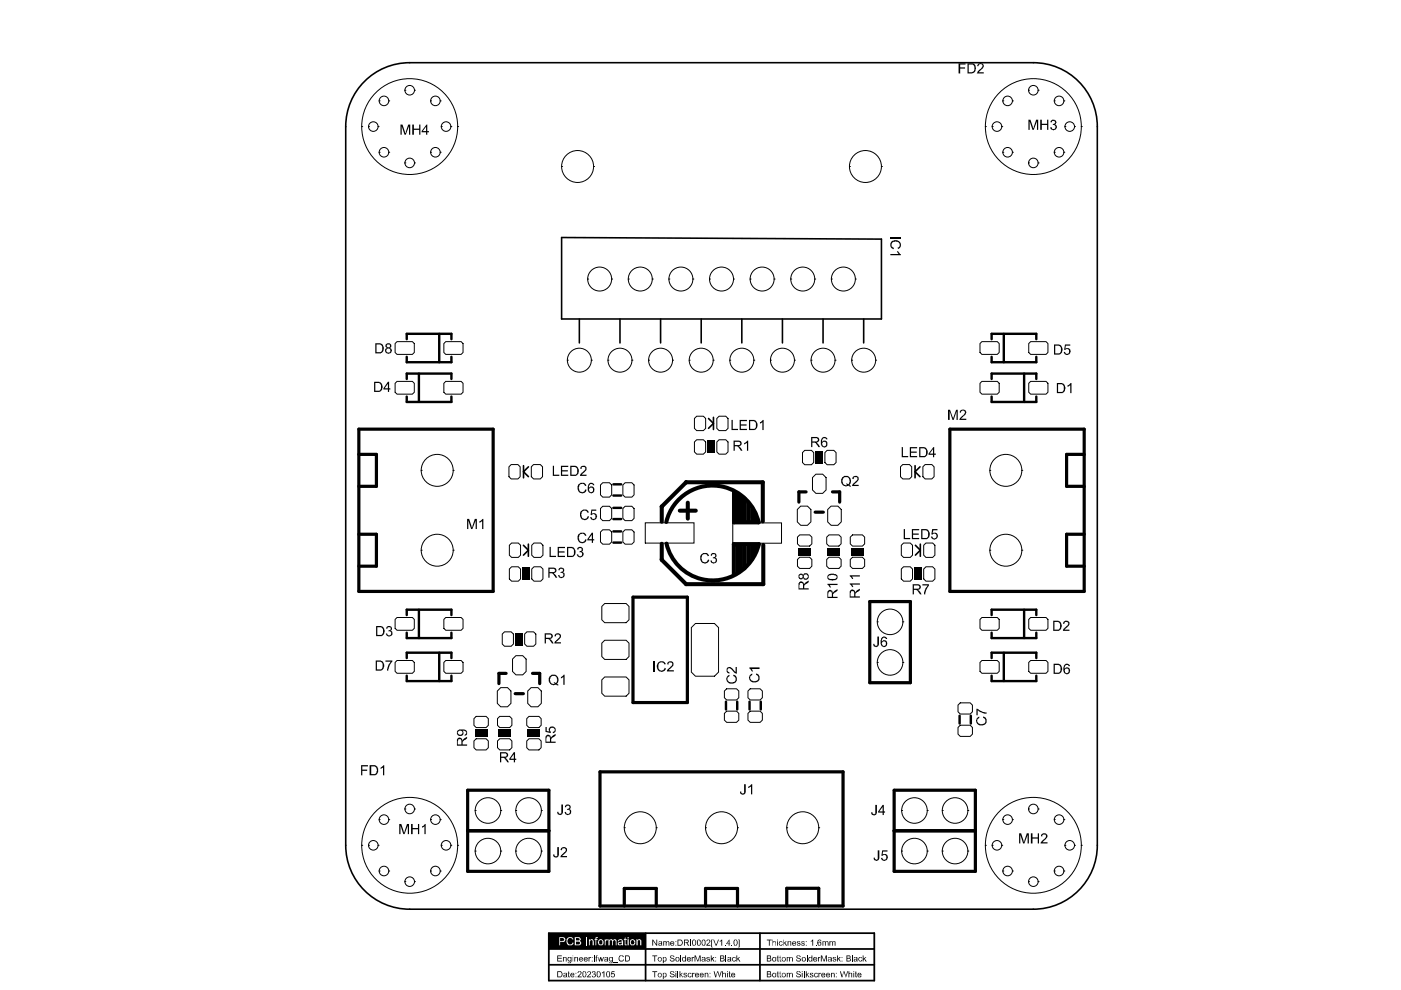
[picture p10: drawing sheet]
<svg xmlns="http://www.w3.org/2000/svg" width="297mm" height="210mm" viewBox="0 0 297 210" stroke-linecap="round" stroke-linejoin="round" font-family="sans-serif">
<path d="M116.4 197.9h69v10h-69zM136.9 197.9v10M161.1 197.9v10M116.4 204.6h69M116.4 201.2h69" fill="none" stroke="#000" stroke-width=".37"/>
<g fill="#000">
<path d="M118.2 202.6h.9v.1h-.8v.4h.8v.2h-.8v.4h.9v.2h-1zM119.4 202.9h.1v.2l.2-.2a.28 .28 0 0 1 .4 0 .28 .28 0 0 1 0 .4v.6h-.1v-.6a.22 .22 0 0 0-.3-.3 .22 .22 0 0 0-.2 .3v.6h-.1zM120.5 206l.1-.1v.4h.2l-.2 .1v.6h.2v.2l-.3-.1zM121.8 202.9h.1v.2l.2-.2a.28 .28 0 0 1 .4 0 .28 .28 0 0 1 0 .4v.6h-.1v-.6a.23 .23 0 0 0-.3-.3 .23 .23 0 0 0-.2 .3v.6h-.1zM122.5 206.1a.45 .45 0 0 1 .7 0 .45 .45 0 0 1-.3 .7l-.3 .2h.7v.2h-.8v-.3l.6-.4v-.3a.26 .26 0 0 0-.2-.2 .26 .26 0 0 0-.3 .3h-.1zM124.8 202.9h.2v.2v-.2h.3v.2h-.3v.2v.6h-.2zM124.5 206.1a.43 .43 0 0 1 .8 .1 .43 .43 0 0 1-.4 .6l-.2 .2h.6v.2h-.9l.6-.8a.25 .25 0 0 0 0-.4 .25 .25 0 0 0-.4 .3zM125.6 206a.37 .37 0 0 1 .5 0 .37 .37 0 0 1 0 .5 .4 .4 0 0 1 .1 .7 .4 .4 0 0 1-.6-.2l-.1-.1h.1a.26 .26 0 0 0 .3 .2 .26 .26 0 0 0 .2-.3 .26 .26 0 0 0-.3-.2v-.2a.2 .2 0 0 0 .2-.1 .2 .2 0 0 0-.2-.3 .2 .2 0 0 0-.2 .3h-.1zM125.9 202.6h.2v1.3h-.2zM126.4 202.6h.4l-.3 .1v.2h.2l-.2 .1v.9h-.2l-.1-.9zM126.8 202.9l.3 .8 .2-.8h.2l.1 .7 .3-.7h.2l-.4 1h-.2l-.1-.7-.2 .7h-.2zM127.6 206.2l.5-.3v1.3h-.1v-1l-.2 .2h-.2z"/>
<path d="M129.7 205.9h.6v.2h-.5v.3a.42 .42 0 0 1 .5 .2 .42 .42 0 0 1-.1 .6 .42 .42 0 0 1-.6-.2l-.1-.1h.2a.29 .29 0 0 0 .4 .2 .29 .29 0 0 0 .1-.4 .29 .29 0 0 0-.3-.2l-.4 .1zM130 204.1l1.1 .1zM131.2 202.7a.66 .66 0 0 1 1.1 .2h-.2a.47 .47 0 0 0-.8 .2 .47 .47 0 0 0 .5 .6l.5-.3a.61 .61 0 0 1-.9 .4 .61 .61 0 0 1-.2-1zM138.3 199.2h.2l.7 1.1v-1.1h.1v1.3h-.1l-.7-1v1h-.2zM138.3 202.6h1v.1h-.4v1.2h-.2v-1.2h-.4zM138.3 205.9h1v.2h-.4v1.1h-.2v-1.1h-.4zM140.6 199.6h.2v.1l.1-.1h.3l.1 .1 .2-.1a.26 .26 0 0 1 .3-.1 .26 .26 0 0 1 .1 .3v.7h-.2v-.6a.22 .22 0 0 0-.2-.3 .22 .22 0 0 0-.2 .3v.6h-.2v-.8h-.3v.8h-.2zM142.1 202.7l.7-.1 .2 .1v.2l-.4-.2h-.3l-.1 .2 .2 .2a.41 .41 0 0 1 .6 .2 .41 .41 0 0 1-.3 .6l-.6-.1-.1-.4h.2a.36 .36 0 0 0 .3 .3 .36 .36 0 0 0 .4-.3l-.8-.3zM142.1 206l.7-.1 .2 .2v.2l-.4-.3-.3 .1-.1 .2 .2 .1a.41 .41 0 0 1 .6 .3 .41 .41 0 0 1-.3 .5l-.6-.1-.1-.3h.2a.36 .36 0 0 0 .3 .2 .36 .36 0 0 0 .4-.2l-.7-.3-.2-.2zM143.6 205.9h.2v1.3h-.2zM144.1 205.9h.1v.7l.6-.3-.4 .3 .4 .6h-.1l-.4-.5-.1 .5h-.1zM144.2 202.6h.2v1.3h-.2z"/>
<path d="M144.9 206.4l.3-.1a.26 .26 0 0 1 .3-.1 .26 .26 0 0 1 .1 .3l-.4-.1-.1 .2 .3 .1a.3 .3 0 0 1 .2 .4 .3 .3 0 0 1-.5 .1l-.2-.1 .1-.2 .2 .2 .3-.1v-.1l-.3-.1a.26 .26 0 0 1-.3-.1 .26 .26 0 0 1 0-.3zM146.3 199.2h.2v1.3h-.2zM145.9 206.4l.2-.1h.4l.2 .2h-.2a.3 .3 0 0 0-.4 0 .3 .3 0 0 0 0 .5 .3 .3 0 0 0 .4 0l.2-.1a.44 .44 0 0 1-.7 .3 .44 .44 0 0 1-.1-.7zM146.7 202.9h.1v.2l.1-.2h.3v.2l-.4 .1v.7h-.1zM146.7 206.3h.2v.1l.1-.1h.3v.1l-.4 .1v.7h-.2zM147.3 202.6h.2l.4 1.1 .4-1.1h.3v1.3h-.2v-1.2l-.4 1.2h-.1l-.5-1.2v1.2h-.1zM149.4 206.3h.2v.1l.2-.1a.28 .28 0 0 1 .3 0 .28 .28 0 0 1 .1 .3v.6h-.2v-.6a.23 .23 0 0 0-.3-.2 .23 .23 0 0 0-.1 .3v.5h-.2zM149.8 202.9h.6l.1 .3-.5-.2-.1 .3h.2a.36 .36 0 0 1 .4 .4 .36 .36 0 0 1-.6 .2l-.1-.2 .1-.2a.22 .22 0 0 0 .2 .3 .22 .22 0 0 0 .3-.3l-.6-.2zM149.8 199.3a.43 .43 0 0 1 .8 0 .43 .43 0 0 1-.3 .7l-.4 .3h.7v.2h-.8v-.3l.5-.4a.26 .26 0 0 0 0-.4 .26 .26 0 0 0-.4 .2h-.1zM150.7 202.6h.2v.7l.3-.4h.3l-.4 .4 .4 .6h-.2l-.3-.6-.1 .6h-.2zM150.8 199.2h.3l-.1 .1v1.5l.1 .1h-.3zM151.3 205.9h.2l.2 1.1 .4-1.1h.2l.2 1.1 .4-1.1h.1l-.4 1.3-.4-1.1-.4 1.1h-.1z"/>
<path d="M151.2 199.2h.2l.4 1.1 .5-1.1h.1l-.5 1.3h-.2zM153.1 205.9h.2v.5l.2-.1a.28 .28 0 0 1 .3 0 .28 .28 0 0 1 .1 .3v.6h-.2v-.6a.23 .23 0 0 0-.3-.2 .23 .23 0 0 0-.1 .3v.5h-.2zM152.6 199.5l.5-.3v1.3h-.2v-1l-.1 .1h-.2zM153.6 200.3h.2v.2h-.2zM153.8 202.6h.2v1.3h-.2zM154.6 206l.2-.1v.4h.1l-.1 .1v.6h.1v.2l-.3-.1zM155.1 200.3h.2v.2h-.2zM155.3 203.1l.1-.2h.5l.1 .3h-.1a.31 .31 0 0 0-.5 .2 .31 .31 0 0 0 .4 .3l.2-.2a.44 .44 0 0 1-.6 .4 .44 .44 0 0 1-.1-.7zM156.1 202.6h.2v.7l.6-.4-.3 .4 .4 .6h-.3l-.2-.6-.2 .2v.4h-.2zM156.5 199.2h.3v1.7h-.3l.1-.1v-1.5zM162.6 199.2h1v.2h-.4v1.1h-.2v-1.1h-.4zM163.8 199.2l.1 .4h.2a.28 .28 0 0 1 .3 0 .28 .28 0 0 1 .1 .3l-.1 .6v-.7a.27 .27 0 0 0-.3-.1 .27 .27 0 0 0-.2 .3l-.1 .5z"/>
<path d="M164.8 202.7l.2-.1v1.1l.2 .2h-.4v-.9h-.1l.1-.1zM164.8 206l.2-.1v1.1l.2 .2h-.4v-.8h-.1l.1-.1zM165.3 202.7l.1-.1v.3h.2l-.2 .1v.6l.3 .3h-.4v-.9h-.1l.1-.1zM165.3 206l.1-.1v.4h.2l-.2 .1v.6l.3 .2h-.4v-.8h-.1l.1-.1zM165.2 199.7l.1-.1h.5l.1 .2a.38 .38 0 0 0-.5 .1 .38 .38 0 0 0 .1 .5l.4-.2a.44 .44 0 0 1-.5 .3 .44 .44 0 0 1-.3-.5zM166.1 199.2l.1 .7 .6-.3-.3 .3 .4 .6h-.3l-.2-.5-.3 .5zM166.8 202.9h.2v.2l.1-.2h.3l.1 .2 .1-.2h.3l.2 .2v.8h-.2v-.6a.23 .23 0 0 0-.2-.3 .23 .23 0 0 0-.2 .3v.6h-.2v-.8h-.3v.8h-.2zM166.8 206.3h.2v.1l.1-.1h.3l.1 .1 .1-.1h.3l.2 .1v.8h-.2v-.6a.23 .23 0 0 0-.2-.2 .23 .23 0 0 0-.2 .3v.5h-.2v-.8h-.3v.8h-.2zM167 199.6h.2v.1l.1-.1a.28 .28 0 0 1 .4 0 .28 .28 0 0 1 .1 .3v.6h-.2v-.6a.22 .22 0 0 0-.2-.3 .22 .22 0 0 0-.2 .3v.6h-.2zM168.9 202.7l.7-.1 .1 .1v.2l-.3-.2h-.4v.2l.2 .2a.41 .41 0 0 1 .5 .2 .41 .41 0 0 1-.2 .6l-.6-.1-.1-.4h.2a.36 .36 0 0 0 .3 .3 .36 .36 0 0 0 .4-.3l-.8-.3zM168.9 206l.7-.1 .1 .2v.2l-.3-.3-.4 .1v.2l.2 .1a.41 .41 0 0 1 .5 .3 .41 .41 0 0 1-.2 .5l-.6-.1-.1-.3h.2a.36 .36 0 0 0 .3 .2 .36 .36 0 0 0 .4-.2l-.8-.4zM169 199.6h.2a.22 .22 0 0 1 .3-.1 .22 .22 0 0 1 .1 .3 .22 .22 0 0 0-.3-.2 .22 .22 0 0 0-.2 .3h.2a.34 .34 0 0 1 .4 .4 .34 .34 0 0 1-.5 .2l-.2-.2 .1-.1a.22 .22 0 0 0 .2 .2 .22 .22 0 0 0 .3-.2l-.6-.3z"/>
<path d="M169.9 199.6h.5h.2v.2h-.2a.22 .22 0 0 0-.2-.2 .22 .22 0 0 0-.2 .2l.2 .1a.34 .34 0 0 1 .4 .2 .34 .34 0 0 1-.2 .4 .34 .34 0 0 1-.4-.1l-.2-.1 .2-.1a.27 .27 0 0 0 .2 .2 .27 .27 0 0 0 .3-.1l-.2-.2a.28 .28 0 0 1-.4-.1 .28 .28 0 0 1 0-.4zM170.4 205.9h.2v1.3h-.2zM170.9 205.9h.1v.7l.5-.3-.3 .3 .4 .6h-.1l-.4-.5-.1 .5h-.1zM171 202.6h.2v1.3h-.2zM171.7 206.4l.3-.1a.26 .26 0 0 1 .3-.1 .26 .26 0 0 1 .1 .3l-.4-.1-.1 .2 .2 .1a.3 .3 0 0 1 .3 .4 .3 .3 0 0 1-.5 .1l-.2-.1 .1-.2 .2 .2 .3-.1v-.1l-.3-.1a.26 .26 0 0 1-.3-.1 .26 .26 0 0 1 0-.3zM171.9 199.6l.5-.4v1.3h-.2v-1l-.1 .1zM172.9 200.3h.2v.2h-.2zM172.7 206.4l.2-.1a.26 .26 0 0 1 .3-.1 .26 .26 0 0 1 .2 .3h-.1a.3 .3 0 0 0-.5 0 .3 .3 0 0 0 0 .5 .3 .3 0 0 0 .5 0l.1-.1a.44 .44 0 0 1-.6 .3 .44 .44 0 0 1-.1-.7zM173.4 202.9h.2v.2l.1-.2h.3l-.4 .3v.7h-.2zM173.5 206.3h.2v.1l.1-.1h.2v.1l-.3 .1v.7h-.2zM174 202.6h.3l.4 1.1 .4-1.1h.2v1.3h-.1v-1.2l-.4 1.2h-.2l-.4-1.2v1.2h-.2zM174.4 199.6l.1 .1 .1-.1h.6a.3 .3 0 0 1 .3 0 .3 .3 0 0 1 .2 .2v.7h-.2v-.6a.22 .22 0 0 0-.2-.3 .22 .22 0 0 0-.2 .3v.6h-.2v-.8h-.3v.8h-.2z"/>
<path d="M175.9 199.6h.1v.1l.1-.1h.4v.1l.2-.1a.26 .26 0 0 1 .3-.1 .26 .26 0 0 1 .1 .3v.7h-.1l-.1-.9-.3 .1v.8h-.1v-.6a.22 .22 0 0 0-.3-.2 .22 .22 0 0 0-.2 .3v.5h-.1zM176.2 206.3h.2v.1l.1-.1a.28 .28 0 0 1 .4 0 .28 .28 0 0 1 .1 .3v.6h-.2v-.6a.23 .23 0 0 0-.3-.2 .23 .23 0 0 0-.1 .3v.5h-.2zM176.6 202.9h.5l.2 .3-.5-.2-.1 .3h.2a.34 .34 0 0 1 .4 .3 .34 .34 0 0 1-.5 .3l-.3-.2 .2-.2a.22 .22 0 0 0 .2 .3 .22 .22 0 0 0 .2-.3l-.6-.2zM177.5 202.6h.2v.7l.3-.4h.3l-.4 .4 .4 .6h-.2l-.4-.6v.6h-.2zM178.1 205.9h.2l.2 1.1 .4-1.1h.1l.3 1.1 .3-1.1h.2l-.4 1.3-.4-1.1-.4 1.1h-.2zM179.9 205.9h.2v.5l.1-.1a.28 .28 0 0 1 .4 0 .28 .28 0 0 1 .1 .3v.6h-.2v-.6a.23 .23 0 0 0-.3-.2 .23 .23 0 0 0-.1 .3v.5h-.2zM180.6 202.6h.2v1.3h-.2zM181.4 206l.1-.1v.4h.2l-.2 .1v.6h.2v.2l-.3-.1zM182.1 203.1l.1-.2h.5l.1 .3h-.1a.32 .32 0 0 0-.6 .2 .31 .31 0 0 0 .5 .3l.2-.2a.44 .44 0 0 1-.6 .4 .44 .44 0 0 1-.1-.7zM182.9 202.6h.2v.7l.6-.4-.4 .4 .5 .6h-.3l-.2-.6-.2 .2v.4h-.2z"/>
<path d="M143.2 199.6h.2v.1h-.2zM143.2 200.3h.2v.2h-.2z"/>
<path d="M146.8 199.3a.57 .57 0 0 1 .7 .2 .57 .57 0 0 1 0 .7 .42 .42 0 0 1-.5 .3 .42 .42 0 0 1-.3-.6zM146.9 199.5v.3a.3 .3 0 0 0 .1 .5 .3 .3 0 0 0 .4-.2l-.1-.5a.22 .22 0 0 0-.1-.3 .22 .22 0 0 0-.3 .2z"/>
<path d="M147.9 199.3a.49 .49 0 0 1 .6 0 .49 .49 0 0 1 .1 .7 .43 .43 0 0 1-.6 .5 .43 .43 0 0 1-.2-.7zM147.9 199.4v.6a.23 .23 0 0 0 .2 .3 .23 .23 0 0 0 .3-.1v-.8z"/>
<path d="M148.8 199.4a.52 .52 0 0 1 .7 0 .52 .52 0 0 1 .1 .7 .43 .43 0 0 1-.5 .4 .43 .43 0 0 1-.4-.5zM149 199.4l-.1 .6a.3 .3 0 0 0 .4 .3 .3 .3 0 0 0 .1-.5v-.3l-.2-.2z"/>
<path d="M155.6 199.3a.56 .56 0 0 1 .7 .1 .56 .56 0 0 1 0 .8 .42 .42 0 0 1-.5 .3 .42 .42 0 0 1-.3-.6zM155.7 199.5v.3a.3 .3 0 0 0 .1 .5 .3 .3 0 0 0 .4-.2v-.5a.27 .27 0 0 0-.2-.3 .27 .27 0 0 0-.3 .2z"/>
<path d="M164.7 199.2h.2v.2h-.2zM164.7 199.6h.2v.9h-.2z"/>
<path d="M170.9 199.6h.1v.1h-.1zM170.9 200.3h.1v.2h-.1z"/>
<path d="M173.4 199.4l.6-.2 .1 .2v.2h-.1a.22 .22 0 0 0-.3-.3 .22 .22 0 0 0-.2 .3l-.1 .2a.41 .41 0 0 1 .7 0 .41 .41 0 0 1-.2 .7 .41 .41 0 0 1-.5-.4zM173.5 199.9a.29 .29 0 0 0 .2 .4 .29 .29 0 0 0 .4-.3 .29 .29 0 0 0-.5-.2z"/>
<path d="M118.2 205.9h.5a.65 .65 0 0 1 .6 .7 .65 .65 0 0 1-.6 .6h-.5zM118.3 206.1v.9h.4a.47 .47 0 0 0 .4-.4 .47 .47 0 0 0-.4-.5z"/>
<path d="M119.4 206.4a.47 .47 0 0 1 .7-.1 .47 .47 0 0 1 .1 .7l.1 .2-.3-.1a.3 .3 0 0 1-.4 .1 .3 .3 0 0 1 .1-.5l.3-.1a.22 .22 0 0 0-.1-.2 .22 .22 0 0 0-.3 .1zM119.6 206.9a.22 .22 0 0 0 .2 .2 .22 .22 0 0 0 .2-.2v-.2z"/>
<path d="M120.4 203l.8-.1v.8a.41 .41 0 0 1-.3 .5 .41 .41 0 0 1-.5-.3h.1a.29 .29 0 0 0 .4 .2 .29 .29 0 0 0 .1-.4 .43 .43 0 0 1-.6 0 .43 .43 0 0 1 0-.6zM120.5 203.4a.28 .28 0 0 0 .5 0 .28 .28 0 0 0-.5 0z"/>
<path d="M121.4 202.6l.1 .1zM121.4 202.9l.1 1z"/>
<path d="M121 206.4l.2-.1h.4l.2 .1v.4l-.7 .1 .2 .2 .3-.1v-.1l.2 .1a.47 .47 0 0 1-.7 .2 .47 .47 0 0 1-.1-.8zM121.1 206.5l.5 .1a.27 .27 0 0 0-.2-.2 .27 .27 0 0 0-.3 .1z"/>
<path d="M122 206.3h.2v.1h-.2zM122 207h.2v.2h-.2z"/>
<path d="M122.8 203.1a.43 .43 0 0 1 .5-.2 .43 .43 0 0 1 .3 .5h-.7l.1 .2a.22 .22 0 0 0 .2 .2 .22 .22 0 0 0 .2-.3l.2 .1a.47 .47 0 0 1-.7 .1 .47 .47 0 0 1-.1-.6zM123 203.1l-.1 .2h.5a.24 .24 0 0 0-.1-.3 .24 .24 0 0 0-.3 .1z"/>
<path d="M123.6 206a.54 .54 0 0 1 .6 .1 .54 .54 0 0 1 .1 .7 .41 .41 0 0 1-.5 .4 .41 .41 0 0 1-.3-.6zM123.7 206.1v.9l.1 .1a.62 .62 0 0 0 .4-.5 .62 .62 0 0 0-.4-.6z"/>
<path d="M123.8 203.2a.45 .45 0 0 1 .5-.3 .45 .45 0 0 1 .3 .5h-.7v.2a.27 .27 0 0 0 .3 .2 .27 .27 0 0 0 .2-.3l.2 .1a.48 .48 0 0 1-.6 .2 .48 .48 0 0 1-.2-.6zM123.9 203.2l.5 .1a.27 .27 0 0 0-.2-.3 .27 .27 0 0 0-.3 .2z"/>
<path d="M125.5 202.9h.1v.2h-.1zM125.5 203.7h.1v.2h-.1z"/>
<path d="M126.6 206a.57 .57 0 0 1 .7 .2 .57 .57 0 0 1 0 .7 .42 .42 0 0 1-.6 .3 .42 .42 0 0 1-.2-.6zM126.7 206.2v.3a.3 .3 0 0 0 .1 .5 .3 .3 0 0 0 .4-.3l-.1-.4a.22 .22 0 0 0-.2-.3 .22 .22 0 0 0-.2 .2z"/>
<path d="M128.6 206.1a.52 .52 0 0 1 .7 0 .52 .52 0 0 1 0 .7 .43 .43 0 0 1-.4 .4 .43 .43 0 0 1-.4-.5zM128.7 206.1v.6a.3 .3 0 0 0 .4 .3 .3 .3 0 0 0 .1-.5v-.1a.26 .26 0 0 0-.1-.3 .26 .26 0 0 0-.4 0z"/>
<path d="M128.1 203.1l.1-.1a.49 .49 0 0 1 .7 0 .49 .49 0 0 1 0 .7l.1 .2h-.8l-.1-.3a.26 .26 0 0 1 .2-.3 .26 .26 0 0 1 .3 0h.1a.22 .22 0 0 0-.1-.3 .22 .22 0 0 0-.3 .2zM128.2 203.6a.3 .3 0 0 0 .4 .1 .3 .3 0 0 0 .1-.4z"/>
<path d="M129.2 203l.8-.1v.8a.45 .45 0 0 1-.4 .5 .45 .45 0 0 1-.5-.3h.2a.29 .29 0 0 0 .4 .2 .29 .29 0 0 0 .1-.4 .43 .43 0 0 1-.6 0 .43 .43 0 0 1 0-.6zM129.3 203.4a.28 .28 0 0 0 .5 0 .28 .28 0 0 0-.5 0z"/>
<path d="M132.5 202.6h.5a.63 .63 0 0 1 .6 .5 .63 .63 0 0 1-.4 .7l-.7 .1zM132.7 202.7v1h.3a.47 .47 0 0 0 .4-.5 .47 .47 0 0 0-.4-.5z"/>
<path d="M139.4 203.4a.5 .5 0 0 1 1 0 .5 .5 0 0 1-1 0zM139.7 203.1v.1a.31 .31 0 0 0 .1 .5 .31 .31 0 0 0 .4-.4 .3 .3 0 0 0-.2-.3 .3 .3 0 0 0-.3 .1z"/>
<path d="M139.4 206.7a.5 .5 0 0 1 1 0 .5 .5 0 0 1-1 0zM139.6 206.8a.31 .31 0 0 0 .6 0 .31 .31 0 0 0-.6 0z"/>
<path d="M139.6 199.7a.47 .47 0 0 1 .6-.1 .47 .47 0 0 1 .2 .7l.1 .2-.3-.1a.3 .3 0 0 1-.5 .1 .3 .3 0 0 1 .2-.5l.3-.1a.22 .22 0 0 0-.2-.3 .22 .22 0 0 0-.2 .2zM139.8 200.2a.25 .25 0 0 0 .3 .2 .25 .25 0 0 0 .1-.4z"/>
<path d="M140.5 202.9l.1 .1a.47 .47 0 0 1 .7 .3 .47 .47 0 0 1-.5 .6l-.1-.1v.4h-.2zM140.7 203.1v.4a.22 .22 0 0 0 .2 .3 .22 .22 0 0 0 .2-.3v-.1a.28 .28 0 0 0 0-.3 .28 .28 0 0 0-.4 0z"/>
<path d="M140.5 206.3l.1 .1a.47 .47 0 0 1 .7 .3 .47 .47 0 0 1-.5 .5l-.1-.1v.5h-.2zM140.7 206.4v.5a.22 .22 0 0 0 .2 .2 .22 .22 0 0 0 .2-.2v-.1a.28 .28 0 0 0 0-.4 .28 .28 0 0 0-.4 0z"/>
<path d="M142.2 199.6h.5l.3 .2v.3h-.7v.2a.26 .26 0 0 0 .3 .1 .26 .26 0 0 0 .2-.2l.2 .1a.5 .5 0 0 1-.8 .1 .5 .5 0 0 1 0-.8zM142.3 199.8l.5 .1a.26 .26 0 0 0-.2-.3 .26 .26 0 0 0-.3 .2z"/>
<path d="M143.2 203.1a.48 .48 0 0 1 .7-.1 .48 .48 0 0 1 0 .7 .48 .48 0 0 1-.7 0zM143.4 203.1v.2a.32 .32 0 0 0 0 .4 .32 .32 0 0 0 .5 0 .32 .32 0 0 0 0-.4l-.2-.3z"/>
<path d="M143.2 205.9h.2v.2h-.2zM143.2 206.3h.2v.9h-.2z"/>
<path d="M143.6 199.2h.6a.65 .65 0 0 1 .6 .7 .65 .65 0 0 1-.6 .6h-.6zM143.8 199.4v.9h.4a.47 .47 0 0 0 .4-.4 .47 .47 0 0 0-.4-.5z"/>
<path d="M145 199.2h.5a.26 .26 0 0 1 .3 0 .26 .26 0 0 1 .2 .3v.3l-.4 .1 .5 .6h-.2l-.4-.6h-.3v.6h-.2zM145.2 199.4v.4l.4-.1a.2 .2 0 0 0 .3-.2 .21 .21 0 0 0-.4-.1z"/>
<path d="M144.7 203h.6v-.4h.2v1.3l-.2-.1a.51 .51 0 0 1-.6-.2 .51 .51 0 0 1 0-.6zM144.8 203.2a.36 .36 0 0 0 0 .5 .36 .36 0 0 0 .5 0 .36 .36 0 0 0 0-.5h-.1a.22 .22 0 0 0-.2-.2 .22 .22 0 0 0-.2 .2z"/>
<path d="M145.7 203l.5-.1 .3 .3v.2h-.7v.2a.26 .26 0 0 0 .3 .2 .26 .26 0 0 0 .2-.3l.2 .1a.5 .5 0 0 1-.7 .1 .5 .5 0 0 1-.1-.7zM145.8 203.2l.5 .1a.26 .26 0 0 0-.2-.3 .26 .26 0 0 0-.3 .2z"/>
<path d="M147.4 206.4l.5-.1 .3 .2v.3l-.7 .1a.26 .26 0 0 0 .3 .2 .26 .26 0 0 0 .2-.2l.2 .1a.48 .48 0 0 1-.7 .2 .48 .48 0 0 1-.1-.8zM147.5 206.4v.2h.5l-.1-.2z"/>
<path d="M148.4 206.4a.47 .47 0 0 1 .6-.1 .47 .47 0 0 1 .2 .5h-.7l.1 .2a.26 .26 0 0 0 .2 .1 .26 .26 0 0 0 .3-.2l.1 .1a.5 .5 0 0 1-.6 .1 .5 .5 0 0 1-.2-.7zM148.6 206.4v.2h.5a.29 .29 0 0 0-.2-.3 .29 .29 0 0 0-.3 .1z"/>
<path d="M148.8 203a.52 .52 0 0 1 .7 0 .52 .52 0 0 1 .1 .7v.2l-.2-.1a.32 .32 0 0 1-.5 .1 .32 .32 0 0 1 .1-.6h.4a.27 .27 0 0 0-.2-.3 .27 .27 0 0 0-.3 .2zM148.9 203.5a.28 .28 0 0 0 .4 .3 .28 .28 0 0 0 .1-.5z"/>
<path d="M150.4 206.3h.2v.1h-.2zM150.4 207h.2v.2h-.2z"/>
<path d="M151.7 202.9h.1v.2h-.1zM151.7 203.7h.1v.2h-.1z"/>
<path d="M152.7 202.6h.4a.33 .33 0 0 1 .4 .1 .33 .33 0 0 1-.1 .5l.2 .1a.26 .26 0 0 1 .1 .4 .26 .26 0 0 1-.3 .1l-.7 .1zM152.9 202.7v.4h.2a.19 .19 0 0 0 .3-.2 .19 .19 0 0 0-.3-.2zM152.9 203.3v.4h.3a.23 .23 0 0 0 .3-.3 .23 .23 0 0 0-.4-.1z"/>
<path d="M154.1 205.9h.2v.2h-.2zM154.1 206.3h.2v.9h-.2z"/>
<path d="M154.6 199.2l.1 .9h.1l-.1 .1v.3h-.2v-.3h-.5zM154.5 199.5l-.4 .6h.4z"/>
<path d="M154.2 203.1l.1-.1a.49 .49 0 0 1 .7 0 .49 .49 0 0 1 0 .7l.1 .2-.3-.1a.29 .29 0 0 1-.5 0 .29 .29 0 0 1 0-.4 .29 .29 0 0 1 .4-.1h.1a.22 .22 0 0 0-.1-.3 .22 .22 0 0 0-.3 .2zM154.4 203.5v.1a.25 .25 0 0 0 .3 .1 .25 .25 0 0 0 .1-.4z"/>
<path d="M155.1 206.4l.5-.1 .3 .2v.3h-.7v.2a.26 .26 0 0 0 .3 .1 .26 .26 0 0 0 .2-.2l.2 .1a.5 .5 0 0 1-.8 .1 .5 .5 0 0 1 0-.7zM155.2 206.5l.5 .1a.26 .26 0 0 0-.2-.3 .26 .26 0 0 0-.3 .2z"/>
<path d="M162.6 202.6h.4a.33 .33 0 0 1 .4 .1 .33 .33 0 0 1-.1 .5l.2 .1v.4l-.2 .2h-.7zM162.8 202.7v.4h.2a.19 .19 0 0 0 .3-.2 .19 .19 0 0 0-.3-.2zM162.8 203.3v.4h.3a.23 .23 0 0 0 .3-.3 .23 .23 0 0 0-.4-.1z"/>
<path d="M162.6 205.9h.4a.33 .33 0 0 1 .4 .2 .33 .33 0 0 1-.1 .4l.2 .1v.4l-.2 .2h-.7zM162.8 206.1v.3h.2a.19 .19 0 0 0 .3-.1 .19 .19 0 0 0-.3-.2zM162.8 206.6v.4h.3a.23 .23 0 0 0 .3-.2 .23 .23 0 0 0-.4-.2z"/>
<path d="M163.7 203.3a.5 .5 0 0 1 1 0 .5 .5 0 0 1-1 0zM163.9 203.4a.3 .3 0 0 0 .6 0 .3 .3 0 0 0-.6 0z"/>
<path d="M163.7 206.7a.5 .5 0 0 1 1 0 .5 .5 0 0 1-1 0zM163.9 206.5a.36 .36 0 0 0 0 .5 .36 .36 0 0 0 .5 0 .36 .36 0 0 0 0-.5l-.2-.1z"/>
<path d="M165.8 203.1a.49 .49 0 0 1 .8 0 .49 .49 0 0 1-.3 .7 .49 .49 0 0 1-.6-.5zM165.9 203.1a.34 .34 0 0 0 .1 .5 .34 .34 0 0 0 .5-.1v-.2a.29 .29 0 0 0-.2-.3 .29 .29 0 0 0-.4 .1z"/>
<path d="M165.8 206.4a.49 .49 0 0 1 .8 0 .49 .49 0 0 1-.3 .8 .49 .49 0 0 1-.6-.5zM165.9 206.4v.2a.28 .28 0 0 0 .2 .5 .28 .28 0 0 0 .4-.4v-.1a.29 .29 0 0 0-.2-.3 .29 .29 0 0 0-.4 .1z"/>
<path d="M168 199.7a.42 .42 0 0 1 .6-.2 .42 .42 0 0 1 .2 .6l-.7 .1a.26 .26 0 0 0 .3 .2 .26 .26 0 0 0 .2-.2l.2 .1a.47 .47 0 0 1-.7 .2 .47 .47 0 0 1-.1-.8zM168.1 199.8l.5 .1a.27 .27 0 0 0-.2-.2 .27 .27 0 0 0-.3 .1z"/>
<path d="M170 203.1a.48 .48 0 0 1 .7-.1 .48 .48 0 0 1 0 .7 .48 .48 0 0 1-.7 0zM170.2 203.1v.2a.32 .32 0 0 0 0 .4 .32 .32 0 0 0 .4 0 .32 .32 0 0 0 .1-.4l-.2-.3z"/>
<path d="M170 205.9h.2v.2h-.2zM170 206.3h.2v.9h-.2z"/>
<path d="M171.5 203h.6v-.4h.1v1.3l-.1-.1a.51 .51 0 0 1-.6-.2 .51 .51 0 0 1 0-.6zM171.5 203.2a.36 .36 0 0 0 .1 .5 .36 .36 0 0 0 .5 0 .36 .36 0 0 0 0-.5h-.1a.22 .22 0 0 0-.2-.2 .22 .22 0 0 0-.3 .2z"/>
<path d="M172.5 203l.5-.1 .3 .3v.2l-.7 .1a.26 .26 0 0 0 .2 .3 .26 .26 0 0 0 .3-.3l.2 .1a.47 .47 0 0 1-.7 .2 .47 .47 0 0 1-.1-.7zM172.6 203.2l.5 .1a.26 .26 0 0 0-.2-.3 .26 .26 0 0 0-.3 .2z"/>
<path d="M174.2 206.4l.5-.1 .3 .2v.3l-.7 .1a.26 .26 0 0 0 .3 .2 .26 .26 0 0 0 .2-.2l.2 .1a.48 .48 0 0 1-.7 .2 .48 .48 0 0 1-.1-.8zM174.3 206.4v.2h.5l-.2-.2z"/>
<path d="M175.2 206.4a.47 .47 0 0 1 .5-.1 .47 .47 0 0 1 .3 .5h-.8l.1 .2a.26 .26 0 0 0 .3 .1 .26 .26 0 0 0 .3-.2l.1 .1a.5 .5 0 0 1-.7 .1 .5 .5 0 0 1-.1-.7zM175.3 206.4v.2h.6a.29 .29 0 0 0-.2-.3 .29 .29 0 0 0-.4 .1z"/>
<path d="M175.6 203a.52 .52 0 0 1 .7 0 .52 .52 0 0 1 .1 .7v.2l-.2-.1a.32 .32 0 0 1-.5 .1 .32 .32 0 0 1 .1-.6h.4a.27 .27 0 0 0-.2-.3 .27 .27 0 0 0-.3 .2zM175.7 203.5a.28 .28 0 0 0 .3 .3 .28 .28 0 0 0 .2-.5z"/>
<path d="M177.2 206.3h.2v.1h-.2zM177.2 207h.2v.2h-.2z"/>
<path d="M178.4 202.9h.2v.2h-.2zM178.4 203.7h.2v.2h-.2z"/>
<path d="M179.5 202.6h.4a.33 .33 0 0 1 .4 .1 .33 .33 0 0 1-.1 .5l.2 .1a.26 .26 0 0 1 0 .4 .26 .26 0 0 1-.2 .1l-.7 .1zM179.6 202.7v.4h.3a.19 .19 0 0 0 .3-.2 .19 .19 0 0 0-.3-.2zM179.6 203.3v.4h.4a.23 .23 0 0 0 .2-.3 .23 .23 0 0 0-.3-.1z"/>
<path d="M180.9 205.9h.2v.2h-.2zM180.9 206.3h.2v.9h-.2z"/>
<path d="M181 203.1l.1-.1a.49 .49 0 0 1 .7 0 .49 .49 0 0 1 0 .7l.1 .2-.4-.1a.29 .29 0 0 1-.4 0 .29 .29 0 0 1 0-.4 .29 .29 0 0 1 .3-.1h.2a.22 .22 0 0 0-.2-.3 .22 .22 0 0 0-.2 .2zM181.2 203.5v.1a.25 .25 0 0 0 .3 .1 .25 .25 0 0 0 .1-.4z"/>
<path d="M181.9 206.4l.5-.1 .3 .2v.3l-.7 .1a.26 .26 0 0 0 .2 .2 .26 .26 0 0 0 .3-.2l.2 .1a.47 .47 0 0 1-.7 .2 .47 .47 0 0 1-.1-.8zM182 206.5l.5 .1a.26 .26 0 0 0-.2-.3 .26 .26 0 0 0-.3 .2z"/>
</g>
<path d="M116.4 197.8h20.3v3.4h-20.3z" fill-rule="evenodd" fill="#000"/>
<g fill="#fff">
<path d="M120.3 198.9a.87 .87 0 0 1 1.3 .2l-.3 .1a.55 .55 0 0 0-.6-.3 .55 .55 0 0 0-.4 .7 .63 .63 0 0 0 .4 .6 .63 .63 0 0 0 .6-.1l.1-.3a.36 .36 0 0 1 .1 .4 .36 .36 0 0 1-.4 .2 .8 .8 0 0 1-.9-.2 .8 .8 0 0 1-.1-.9z"/>
<path d="M124.3 198.7h.1v1.7h-.1z"/>
<path d="M124.9 199.1h.1v.3a.45 .45 0 0 1 .6-.3 .45 .45 0 0 1 .3 .5v.8h-.3v-.8a.32 .32 0 0 0-.3-.2 .32 .32 0 0 0-.3 .3v.7h-.1z"/>
<path d="M126.2 198.8l.6-.1v.2l-.4 .1v.1h.3v.2h-.3v1.1h-.2v-1.1h-.1v-.2h.1z"/>
<path d="M128.2 199.1h.2v.3l.3-.3 .2 .1-.1 .2a.28 .28 0 0 0-.3 0 .28 .28 0 0 0-.1 .3v.7h-.2z"/>
<path d="M129 199.1h.2v.3l.2-.3h.4l.2 .3 .2-.2a.35 .35 0 0 1 .4 0 .35 .35 0 0 1 .1 .4v.8h-.1v-.8a.31 .31 0 0 0-.4-.3 .31 .31 0 0 0-.2 .4v.7h-.2v-.8a.29 .29 0 0 0-.4-.2 .29 .29 0 0 0-.1 .4v.6h-.3z"/>
<path d="M132.4 198.9l.2-.2v.4h.3v.2h-.3v1h.3a.23 .23 0 0 1-.3 .1 .23 .23 0 0 1-.2-.3v-.8h-.1z"/>
<path d="M134.9 199.1h.2v.3a.45 .45 0 0 1 .6-.3 .45 .45 0 0 1 .3 .5v.8h-.3v-.8a.28 .28 0 0 0-.4-.3 .28 .28 0 0 0-.1 .4v.7h-.3z"/>
<path d="M118.6 198.7h.6a.54 .54 0 0 1 .7 .5 .54 .54 0 0 1-.7 .5h-.4v.7h-.2zM118.8 198.9v.7h.5a.35 .35 0 0 0 .3-.4 .35 .35 0 0 0-.4-.3z"/>
<path d="M121.9 198.7h.6a.43 .43 0 0 1 .6 .2 .43 .43 0 0 1-.2 .6 .51 .51 0 0 1 .2 .6 .51 .51 0 0 1-.6 .3h-.6zM122.1 198.9v.5h.4a.3 .3 0 0 0 .4-.3 .3 .3 0 0 0-.4-.2zM122.1 199.6v.7l.7-.1a.29 .29 0 0 0 .1-.4 .29 .29 0 0 0-.4-.2z"/>
<path d="M126.9 199.4a.64 .64 0 0 1 .9 0 .64 .64 0 0 1-.1 .9 .62 .62 0 0 1-.8 0 .62 .62 0 0 1 0-.8zM127.1 199.4v.1a.43 .43 0 0 0-.1 .6 .43 .43 0 0 0 .7 0 .43 .43 0 0 0-.1-.6l-.1-.2z"/>
<path d="M131.1 199.3a.6 .6 0 0 1 .6-.2 .6 .6 0 0 1 .4 .5v.8h-.3v-.1a.44 .44 0 0 1-.6 .1 .44 .44 0 0 1 0-.7l.6-.1a.3 .3 0 0 0-.3-.3 .3 .3 0 0 0-.3 .3h-.2zM131.2 199.9v.3l.1 .1a.31 .31 0 0 0 .4-.1 .31 .31 0 0 0 .1-.4z"/>
<path d="M133.1 198.7h.2v.3h-.2zM133.1 199.1h.2v1.3h-.2z"/>
<path d="M133.5 199.8a.65 .65 0 0 1 1.3 0 .65 .65 0 0 1-1.3 0zM133.8 199.4a.5 .5 0 0 0 0 .6 .5 .5 0 0 0 .6 .2v-.1a.48 .48 0 0 0 0-.6 .48 .48 0 0 0-.6-.1z"/>
</g>
<g fill="none" stroke="#000" stroke-width=".21">
<path d="M85.8 19.1h.1M85.8 19.1a1.02 1.02 0 0 0 1.1 1 1.02 1.02 0 0 0 1-1M85.8 19.1a1.02 1.02 0 0 1 1.1-1 1.02 1.02 0 0 1 1 1M87.9 19.1h.1M218.1 19.1h.1M218.1 19.1a1.02 1.02 0 0 0 1 1 1.02 1.02 0 0 0 1-1M218.1 19.1a1.02 1.02 0 0 1 1-1 1.02 1.02 0 0 1 1 1M220.1 19.1h.1M76.7 26.8h.1M76.7 26.8a10.2 10.2 0 0 0 10.2 10.2 10.2 10.2 0 0 0 10.1-10.2M76.7 26.8a10.2 10.2 0 0 1 10.2-10.1 10.2 10.2 0 0 1 10.1 10.1M78.1 26.8h.1"/>
<path d="M78.1 26.8a1.02 1.02 0 0 0 1 1.1 1.02 1.02 0 0 0 1.1-1.1M78.1 26.8a1.02 1.02 0 0 1 1-1 1.02 1.02 0 0 1 1.1 1M80.2 26.8h.1M80.4 32.3h.1M80.4 32.3a1.02 1.02 0 0 0 1 1 1.02 1.02 0 0 0 1-1M80.4 32.3a1.02 1.02 0 0 1 1-1 1.02 1.02 0 0 1 1 1M80.4 21.4h.1M80.4 21.4a1.02 1.02 0 0 0 1 1 1.02 1.02 0 0 0 1-1M80.4 21.4a1.02 1.02 0 0 1 1-1 1.02 1.02 0 0 1 1 1M82.4 32.3h.1M82.4 21.4h.1M85.8 34.5h.1"/>
<path d="M85.8 34.5a1.02 1.02 0 0 0 1.1 1.1 1.02 1.02 0 0 0 1-1.1M85.8 34.5a1.02 1.02 0 0 1 1.1-1 1.02 1.02 0 0 1 1 1M87.9 34.5h.1M91.3 32.3h.1M91.3 32.3a1.02 1.02 0 0 0 1 1 1.02 1.02 0 0 0 1-1M91.3 32.3a1.02 1.02 0 0 1 1-1 1.02 1.02 0 0 1 1 1M91.3 21.4h.1M91.3 21.4a1.02 1.02 0 0 0 1 1 1.02 1.02 0 0 0 1-1M91.3 21.4a1.02 1.02 0 0 1 1-1 1.02 1.02 0 0 1 1 1M93.3 32.3h.1M93.3 21.4h.1M93.6 26.8h.1"/>
<path d="M93.6 26.8a1.02 1.02 0 0 0 1 1.1 1.02 1.02 0 0 0 1-1.1M93.6 26.8a1.02 1.02 0 0 1 1-1 1.02 1.02 0 0 1 1 1M95.6 26.8h.1M97 26.8h.1M119.1 35.3h.1M119.1 35.3a3.4 3.4 0 0 0 3.4 3.4 3.4 3.4 0 0 0 3.4-3.4M119.1 35.3a3.4 3.4 0 0 1 3.4-3.4 3.4 3.4 0 0 1 3.4 3.4M125.9 35.3h.1M180.1 35.3h.1M180.1 35.3a3.4 3.4 0 0 0 3.4 3.4 3.4 3.4 0 0 0 3.4-3.4M180.1 35.3a3.4 3.4 0 0 1 3.4-3.4 3.4 3.4 0 0 1 3.4 3.4M186.9 35.3h.1"/>
<path d="M208.9 26.8h.1M208.9 26.8a10.2 10.2 0 0 0 10.2 10.2 10.2 10.2 0 0 0 10.2-10.2M208.9 26.8a10.2 10.2 0 0 1 10.2-10.1 10.2 10.2 0 0 1 10.2 10.1M210.4 26.8h.1M210.4 26.8a1.02 1.02 0 0 0 1 1.1 1.02 1.02 0 0 0 1-1.1M210.4 26.8a1.02 1.02 0 0 1 1-1 1.02 1.02 0 0 1 1 1M212.4 26.8h.1M212.6 32.3h.1M212.6 32.3a1.02 1.02 0 0 0 1 1 1.02 1.02 0 0 0 1.1-1M212.6 32.3a1.02 1.02 0 0 1 1-1 1.02 1.02 0 0 1 1.1 1M212.6 21.4h.1M212.6 21.4a1.02 1.02 0 0 0 1 1 1.02 1.02 0 0 0 1.1-1"/>
<path d="M212.6 21.4a1.02 1.02 0 0 1 1-1 1.02 1.02 0 0 1 1.1 1M214.7 32.3h.1M214.7 21.4h.1M218.1 34.5h.1M218.1 34.5a1.02 1.02 0 0 0 1 1.1 1.02 1.02 0 0 0 1-1.1M218.1 34.5a1.02 1.02 0 0 1 1-1 1.02 1.02 0 0 1 1 1M220.1 34.5h.1M223.5 32.3h.1M223.5 32.3a1.02 1.02 0 0 0 1 1 1.02 1.02 0 0 0 1.1-1M223.5 32.3a1.02 1.02 0 0 1 1-1 1.02 1.02 0 0 1 1.1 1M223.5 21.4h.1M223.5 21.4a1.02 1.02 0 0 0 1 1 1.02 1.02 0 0 0 1.1-1"/>
<path d="M223.5 21.4a1.02 1.02 0 0 1 1-1 1.02 1.02 0 0 1 1.1 1M225.6 32.3h.1M225.6 21.4h.1M225.8 26.8h.1M225.8 26.8a1.02 1.02 0 0 0 1 1.1 1.02 1.02 0 0 0 1-1.1M225.8 26.8a1.02 1.02 0 0 1 1-1 1.02 1.02 0 0 1 1 1M227.8 26.8h.1M229.3 26.8h.1M124.6 59.2h.1M124.6 59.2a2.54 2.54 0 0 0 2.5 2.5 2.54 2.54 0 0 0 2.6-2.5M124.6 59.2a2.54 2.54 0 0 1 2.5-2.6 2.54 2.54 0 0 1 2.6 2.6M129.7 59.2h.1"/>
<path d="M133.2 59.2h.1M133.2 59.2a2.54 2.54 0 0 0 2.6 2.5 2.54 2.54 0 0 0 2.5-2.5M133.2 59.2a2.54 2.54 0 0 1 2.6-2.6 2.54 2.54 0 0 1 2.5 2.6M138.3 59.2h.1M141.8 59.2h.1M141.8 59.2a2.54 2.54 0 0 0 2.6 2.5 2.54 2.54 0 0 0 2.5-2.5M141.8 59.2a2.54 2.54 0 0 1 2.6-2.6 2.54 2.54 0 0 1 2.5 2.6M146.9 59.2h.1M150.4 59.2h.1M150.4 59.2a2.54 2.54 0 0 0 2.6 2.5 2.54 2.54 0 0 0 2.5-2.5M150.4 59.2a2.54 2.54 0 0 1 2.6-2.6 2.54 2.54 0 0 1 2.5 2.6M155.5 59.2h.1"/>
<path d="M159 59.2h.1M159 59.2a2.54 2.54 0 0 0 2.6 2.5 2.54 2.54 0 0 0 2.5-2.5M159 59.2a2.54 2.54 0 0 1 2.6-2.6 2.54 2.54 0 0 1 2.5 2.6M164.1 59.2h.1M167.7 59.2h.1M167.7 59.2a2.54 2.54 0 0 0 2.5 2.5 2.54 2.54 0 0 0 2.5-2.5M167.7 59.2a2.54 2.54 0 0 1 2.5-2.6 2.54 2.54 0 0 1 2.5 2.6M172.7 59.2h.1M176.3 59.2h.1M176.3 59.2a2.54 2.54 0 0 0 2.5 2.5 2.54 2.54 0 0 0 2.6-2.5M176.3 59.2a2.54 2.54 0 0 1 2.5-2.6 2.54 2.54 0 0 1 2.6 2.6M181.4 59.2h.1"/>
<path d="M83.8 72.8l.4-.4h3.2l.4 .4v1.9l-.4 .4h-3.2l-.4-.4zM94.1 72.8l.4-.4h3.3l.4 .4v1.9l-.4 .4h-3.3l-.4-.4zM120.3 76.4h.1M120.3 76.4a2.54 2.54 0 0 0 2.5 2.5 2.54 2.54 0 0 0 2.6-2.5M120.3 76.4a2.54 2.54 0 0 1 2.5-2.6 2.54 2.54 0 0 1 2.6 2.6M125.4 76.4h.1M128.9 76.4h.1M128.9 76.4a2.54 2.54 0 0 0 2.5 2.5 2.54 2.54 0 0 0 2.6-2.5M128.9 76.4a2.54 2.54 0 0 1 2.5-2.6 2.54 2.54 0 0 1 2.6 2.6M134 76.4h.1M137.5 76.4h.1M137.5 76.4a2.54 2.54 0 0 0 2.6 2.5 2.54 2.54 0 0 0 2.5-2.5"/>
<path d="M137.5 76.4a2.54 2.54 0 0 1 2.6-2.6 2.54 2.54 0 0 1 2.5 2.6M142.6 76.4h.1M146.1 76.4h.1M146.1 76.4a2.54 2.54 0 0 0 2.6 2.5 2.54 2.54 0 0 0 2.5-2.5M146.1 76.4a2.54 2.54 0 0 1 2.6-2.6 2.54 2.54 0 0 1 2.5 2.6M151.2 76.4h.1M154.7 76.4h.1M154.7 76.4a2.54 2.54 0 0 0 2.6 2.5 2.54 2.54 0 0 0 2.5-2.5M154.7 76.4a2.54 2.54 0 0 1 2.6-2.6 2.54 2.54 0 0 1 2.5 2.6M159.8 76.4h.1M163.3 76.4h.1M163.3 76.4a2.54 2.54 0 0 0 2.6 2.5 2.54 2.54 0 0 0 2.5-2.5"/>
<path d="M163.3 76.4a2.54 2.54 0 0 1 2.6-2.6 2.54 2.54 0 0 1 2.5 2.6M168.4 76.4h.1M172 76.4h.1M172 76.4a2.54 2.54 0 0 0 2.5 2.5 2.54 2.54 0 0 0 2.5-2.5M172 76.4a2.54 2.54 0 0 1 2.5-2.6 2.54 2.54 0 0 1 2.5 2.6M177 76.4h.1M180.6 76.4h.1M180.6 76.4a2.54 2.54 0 0 0 2.5 2.5 2.54 2.54 0 0 0 2.6-2.5M180.6 76.4a2.54 2.54 0 0 1 2.5-2.6 2.54 2.54 0 0 1 2.6 2.6M185.7 76.4h.1M207.8 72.8l.4-.4h3.2l.4 .4v1.9l-.4 .4h-3.2l-.4-.4zM218.1 72.8l.4-.4h3.3l.4 .4v1.9l-.4 .4h-3.3l-.4-.4z"/>
<path d="M83.8 81.3l.4-.4h3.2l.4 .4v1.9l-.4 .4h-3.2l-.4-.4zM89.3 99.7h.1M89.3 99.7a3.4 3.4 0 0 0 3.4 3.4 3.4 3.4 0 0 0 3.4-3.4M89.3 99.7a3.4 3.4 0 0 1 3.4-3.4 3.4 3.4 0 0 1 3.4 3.4M94.1 81.3l.4-.4h3.3l.4 .4v1.9l-.4 .4h-3.3l-.4-.4zM96.1 99.7h.1M107.9 99l.5-.5h1.4l.5 .5v2.1l-.5 .4h-1.4l-.5-.4zM112.7 99l.4-.5h1.5l.4 .5v2.1l-.4 .4h-1.5l-.4-.4zM147.2 93.7l.5-.5h1.4l.5 .5v2.1l-.5 .5h-1.4l-.5-.5zM147.2 88.7l.5-.4h1.4l.5 .4v2.1l-.5 .5h-1.4l-.5-.5zM152 93.7l.5-.5h1.4l.5 .5v2.1l-.5 .5h-1.4l-.5-.5zM152 88.7l.5-.4h1.4l.5 .4v2.1l-.5 .5h-1.4l-.5-.5z"/>
<path d="M170.1 96l.5-.5h1.4l.5 .5v2.1l-.5 .4h-1.4l-.5-.4zM174.9 96l.5-.5h1.4l.5 .5v2.1l-.5 .4h-1.4l-.5-.4zM190.9 99l.5-.5h1.4l.5 .5v2.1l-.5 .4h-1.4l-.5-.4zM195.7 99l.4-.5h1.5l.4 .5v2.1l-.4 .4h-1.5l-.4-.4zM207.8 81.3l.4-.4h3.2l.4 .4v1.9l-.4 .4h-3.2l-.4-.4zM209.9 99.7h.1M209.9 99.7a3.4 3.4 0 0 0 3.4 3.4 3.4 3.4 0 0 0 3.3-3.4M209.9 99.7a3.4 3.4 0 0 1 3.4-3.4 3.4 3.4 0 0 1 3.3 3.4M216.6 99.7h.1M218.1 81.3l.4-.4h3.3l.4 .4v1.9l-.4 .4h-3.3l-.4-.4zM89.3 116.7h.1M89.3 116.7a3.4 3.4 0 0 0 3.4 3.3 3.4 3.4 0 0 0 3.4-3.3"/>
<path d="M89.3 116.7a3.4 3.4 0 0 1 3.4-3.4 3.4 3.4 0 0 1 3.4 3.4M96.1 116.7h.1M108.5 115.1h1.4l.5 .5v2.1l-.5 .5h-1.4l-.5-.5v-2.1zM113.2 115.1h1.4l.5 .5v2.1l-.5 .5h-1.4l-.5-.5v-2.1zM127.3 112.8l.5-.5h1.4l.5 .5v2.1l-.5 .5h-1.4l-.5-.5zM127.3 107.8l.5-.5h1.4l.5 .5v2.1l-.5 .5h-1.4l-.5-.5zM127.3 102.8l.5-.4h1.4l.5 .4v2.1l-.5 .5h-1.4l-.5-.5zM132.1 112.8l.4-.5h1.5l.4 .5v2.1l-.4 .5h-1.5l-.4-.5zM132.1 107.8l.4-.5h1.5l.4 .5v2.1l-.4 .5h-1.5l-.4-.5zM132.1 102.8l.4-.4h1.5l.4 .4v2.1l-.4 .5h-1.5l-.4-.5zM136.8 110.8h10.3v4.3h-10.3zM155.4 110.9h10.3v4.3h-10.3z"/>
<path d="M169.1 113.9l.5-.5h2.1l.4 .5v1.4l-.4 .5h-2.1l-.5-.5zM169.1 118.6l.5-.4h2.1l.4 .4v1.4l-.4 .5h-2.1l-.5-.5zM169.8 107.3h1.4l.7 .7v2.7l-.7 .7h-1.4l-.8-.7v-2.7zM173 100.5h1.4l.7 .8v2.6l-.7 .7h-1.4l-.7-.7v-2.6zM175.3 113.9l.5-.5h2.1l.4 .5v1.4l-.4 .5h-2.1l-.5-.5zM175.3 118.6l.5-.4h2.1l.4 .4v1.4l-.4 .5h-2.1l-.5-.5zM175.5 108l.7-.7h1.4l.8 .7v2.7l-.8 .7h-1.4l-.7-.7zM180.3 113.9l.4-.5h2.2l.4 .5v1.4l-.4 .5h-2.2l-.4-.5zM180.3 118.6l.4-.4h2.2l.4 .4v1.4l-.4 .5h-2.2l-.4-.5zM191.6 115.1h1.4l.5 .5v2.1l-.5 .5h-1.4l-.5-.5v-2.1zM196.3 115.1h1.4l.5 .5v2.1l-.5 .5h-1.4l-.5-.5v-2.1zM209.9 116.7h.1"/>
<path d="M209.9 116.7a3.4 3.4 0 0 0 3.4 3.3 3.4 3.4 0 0 0 3.3-3.3M209.9 116.7a3.4 3.4 0 0 1 3.4-3.4 3.4 3.4 0 0 1 3.3 3.4M216.6 116.7h.1M83.8 131.3l.4-.4h3.2l.4 .4v1.9l-.4 .4h-3.2l-.4-.4zM94.1 131.3l.4-.4h3.3l.4 .4v1.9l-.4 .4h-3.3l-.4-.4zM106.5 134.4l.5-.4h1.4l.5 .4v2.1l-.5 .5h-1.4l-.5-.5zM108 120.6l.5-.4h1.4l.5 .4v2.1l-.5 .5h-1.4l-.5-.5zM108.7 139.7l.7-.7h1.4l.7 .7v2.7l-.7 .7h-1.4l-.7-.7zM111.2 134.4l.5-.4h1.4l.5 .4v2.1l-.5 .5h-1.4l-.5-.5zM112.7 120.6l.5-.4h1.4l.5 .4v2.1l-.5 .5h-1.4l-.5-.5zM127.6 128.6l.6-.6h4.6l.6 .6v2.8l-.6 .6h-4.6l-.6-.6zM127.6 136.4l.6-.6h4.6l.6 .6v2.8l-.6 .6h-4.6l-.6-.6z"/>
<path d="M146.6 133.1l.8-.9h4.1l.8 .9v9.4l-.8 .9h-4.1l-.8-.9zM186 131.8h.1M186 131.8a2.71 2.71 0 0 0 2.7 2.8 2.71 2.71 0 0 0 2.7-2.8M186 131.8a2.71 2.71 0 0 1 2.7-2.7 2.71 2.71 0 0 1 2.7 2.7M191.1 120.6l.5-.4h1.4l.5 .4v2.1l-.5 .5h-1.4l-.5-.5zM191.4 131.8h.1M195.8 120.6l.5-.4h1.4l.5 .4v2.1l-.5 .5h-1.4l-.5-.5zM207.8 131.3l.4-.4h3.2l.4 .4v1.9l-.4 .4h-3.2l-.4-.4zM218.1 131.3l.4-.4h3.3l.4 .4v1.9l-.4 .4h-3.3l-.4-.4zM83.8 140.4l.4-.4h3.2l.4 .4v1.9l-.4 .4h-3.2l-.4-.4zM94.1 140.4l.4-.4h3.3l.4 .4v1.9l-.4 .4h-3.3l-.4-.4zM100.5 152.4l.5-.5h2.1l.4 .5v1.4l-.4 .5h-2.1l-.5-.5z"/>
<path d="M101 156.6h2.1l.4 .5v1.4l-.4 .5h-2.1l-.5-.5v-1.4zM105.4 146.5l.8-.7h1.4l.7 .7v2.6l-.7 .8h-1.4l-.8-.8zM105.5 152.4l.5-.5h2.1l.4 .5v1.4l-.4 .5h-2.1l-.5-.5zM106 156.6h2.1l.4 .5v1.4l-.4 .5h-2.1l-.5-.5v-1.4zM111.7 152.4l.5-.5h2.1l.4 .5v1.4l-.4 .5h-2.1l-.5-.5zM111.9 146.5l.7-.7h1.4l.8 .7v2.6l-.8 .8h-1.4l-.7-.8zM112.2 156.6h2.1l.4 .5v1.4l-.4 .5h-2.1l-.5-.5v-1.4zM127.6 144.1l.6-.6h4.6l.6 .6v2.9l-.6 .6h-4.6l-.6-.6zM153.6 146.5l.5-.5h2.1l.4 .5v1.4l-.4 .5h-2.1l-.5-.5zM154.1 150.8h2.1l.4 .5v1.4l-.4 .5h-2.1l-.5-.5v-1.4zM158.6 146.5l.5-.5h2.1l.4 .5v1.4l-.4 .5h-2.1l-.5-.5zM159.1 150.8h2.1l.4 .5v1.4l-.4 .5h-2.1l-.5-.5v-1.4z"/>
<path d="M186 140.4h.1M186 140.4a2.71 2.71 0 0 0 2.7 2.8 2.71 2.71 0 0 0 2.7-2.8M186 140.4a2.71 2.71 0 0 1 2.7-2.7 2.71 2.71 0 0 1 2.7 2.7M191.4 140.4h.1M203.1 149.5l.5-.5h2.1l.5 .5v1.4l-.5 .5h-2.1l-.5-.5zM203.6 153.8h2.1l.5 .4v1.5l-.5 .4h-2.1l-.5-.4v-1.5zM207.8 140.4l.4-.4h3.2l.4 .4v1.9l-.4 .4h-3.2l-.4-.4zM218.1 140.4l.4-.4h3.3l.4 .4v1.9l-.4 .4h-3.3l-.4-.4zM76.7 179.2h.1M76.7 179.2a10.2 10.2 0 0 0 10.2 10.2 10.2 10.2 0 0 0 10.1-10.2M76.7 179.2a10.2 10.2 0 0 1 10.2-10.1 10.2 10.2 0 0 1 10.1 10.1M78.1 179.2h.1"/>
<path d="M78.1 179.2a1.02 1.02 0 0 0 1 1 1.02 1.02 0 0 0 1.1-1M78.1 179.2a1.02 1.02 0 0 1 1-1 1.02 1.02 0 0 1 1.1 1M80.2 179.2h.1M80.4 173.8h.1M80.4 173.8a1.02 1.02 0 0 0 1 1 1.02 1.02 0 0 0 1-1M80.4 173.8a1.02 1.02 0 0 1 1-1 1.02 1.02 0 0 1 1 1M82.4 173.8h.1M85.8 171.5h.1M85.8 171.5a1.02 1.02 0 0 0 1.1 1 1.02 1.02 0 0 0 1-1M85.8 171.5a1.02 1.02 0 0 1 1.1-1 1.02 1.02 0 0 1 1 1M87.9 171.5h.1M91.3 173.8h.1"/>
<path d="M91.3 173.8a1.02 1.02 0 0 0 1 1 1.02 1.02 0 0 0 1-1M91.3 173.8a1.02 1.02 0 0 1 1-1 1.02 1.02 0 0 1 1 1M93.3 173.8h.1M93.6 179.2h.1M93.6 179.2a1.02 1.02 0 0 0 1 1 1.02 1.02 0 0 0 1-1M93.6 179.2a1.02 1.02 0 0 1 1-1 1.02 1.02 0 0 1 1 1M95.6 179.2h.1M97 179.2h.1M100.7 171.8h.1M100.7 171.8a2.71 2.71 0 0 0 2.8 2.8 2.71 2.71 0 0 0 2.7-2.8M100.7 171.8a2.71 2.71 0 0 1 2.8-2.7 2.71 2.71 0 0 1 2.7 2.7M106.2 171.8h.1"/>
<path d="M109.4 171.8h.1M109.4 171.8a2.71 2.71 0 0 0 2.7 2.8 2.71 2.71 0 0 0 2.7-2.8M109.4 171.8a2.71 2.71 0 0 1 2.7-2.7 2.71 2.71 0 0 1 2.7 2.7M114.8 171.8h.1M132.4 175.5h.1M132.4 175.5a3.4 3.4 0 0 0 3.4 3.4 3.4 3.4 0 0 0 3.3-3.4M132.4 175.5a3.4 3.4 0 0 1 3.4-3.4 3.4 3.4 0 0 1 3.3 3.4M139.1 175.5h.1M149.6 175.5h.1M149.6 175.5a3.4 3.4 0 0 0 3.4 3.4 3.4 3.4 0 0 0 3.4-3.4M149.6 175.5a3.4 3.4 0 0 1 3.4-3.4 3.4 3.4 0 0 1 3.4 3.4M156.4 175.5h.1"/>
<path d="M166.8 175.5h.1M166.8 175.5a3.4 3.4 0 0 0 3.4 3.4 3.4 3.4 0 0 0 3.4-3.4M166.8 175.5a3.4 3.4 0 0 1 3.4-3.4 3.4 3.4 0 0 1 3.4 3.4M173.6 175.5h.1M191.2 171.8h.1M191.2 171.8a2.71 2.71 0 0 0 2.7 2.8 2.71 2.71 0 0 0 2.7-2.8M191.2 171.8a2.71 2.71 0 0 1 2.7-2.7 2.71 2.71 0 0 1 2.7 2.7M196.6 171.8h.1M199.8 171.8h.1M199.8 171.8a2.71 2.71 0 0 0 2.7 2.8 2.71 2.71 0 0 0 2.7-2.8M199.8 171.8a2.71 2.71 0 0 1 2.7-2.7 2.71 2.71 0 0 1 2.7 2.7M205.2 171.8h.1"/>
<path d="M208.9 179.2h.1M208.9 179.2a10.2 10.2 0 0 0 10.2 10.2 10.2 10.2 0 0 0 10.2-10.2M208.9 179.2a10.2 10.2 0 0 1 10.2-10.1 10.2 10.2 0 0 1 10.2 10.1M210.4 179.2h.1M210.4 179.2a1.02 1.02 0 0 0 1 1 1.02 1.02 0 0 0 1-1M210.4 179.2a1.02 1.02 0 0 1 1-1 1.02 1.02 0 0 1 1 1M212.4 179.2h.1M212.6 173.8h.1M212.6 173.8a1.02 1.02 0 0 0 1 1 1.02 1.02 0 0 0 1.1-1M212.6 173.8a1.02 1.02 0 0 1 1-1 1.02 1.02 0 0 1 1.1 1M214.7 173.8h.1M218.1 171.5h.1"/>
<path d="M218.1 171.5a1.02 1.02 0 0 0 1 1 1.02 1.02 0 0 0 1-1M218.1 171.5a1.02 1.02 0 0 1 1-1 1.02 1.02 0 0 1 1 1M220.1 171.5h.1M223.5 173.8h.1M223.5 173.8a1.02 1.02 0 0 0 1 1 1.02 1.02 0 0 0 1.1-1M223.5 173.8a1.02 1.02 0 0 1 1-1 1.02 1.02 0 0 1 1.1 1M225.6 173.8h.1M225.8 179.2h.1M225.8 179.2a1.02 1.02 0 0 0 1 1 1.02 1.02 0 0 0 1-1M225.8 179.2a1.02 1.02 0 0 1 1-1 1.02 1.02 0 0 1 1 1M227.8 179.2h.1M229.3 179.2h.1"/>
<path d="M80.4 184.7h.1M80.4 184.7a1.02 1.02 0 0 0 1 1 1.02 1.02 0 0 0 1-1M80.4 184.7a1.02 1.02 0 0 1 1-1 1.02 1.02 0 0 1 1 1M82.4 184.7h.1M85.8 186.9h.1M85.8 186.9a1.02 1.02 0 0 0 1.1 1 1.02 1.02 0 0 0 1-1M85.8 186.9a1.02 1.02 0 0 1 1.1-1 1.02 1.02 0 0 1 1 1M87.9 186.9h.1M91.3 184.7h.1M91.3 184.7a1.02 1.02 0 0 0 1 1 1.02 1.02 0 0 0 1-1M91.3 184.7a1.02 1.02 0 0 1 1-1 1.02 1.02 0 0 1 1 1M93.3 184.7h.1"/>
<path d="M100.7 180.4h.1M100.7 180.4a2.71 2.71 0 0 0 2.8 2.8 2.71 2.71 0 0 0 2.7-2.8M100.7 180.4a2.71 2.71 0 0 1 2.8-2.7 2.71 2.71 0 0 1 2.7 2.7M106.2 180.4h.1M109.4 180.4h.1M109.4 180.4a2.71 2.71 0 0 0 2.7 2.8 2.71 2.71 0 0 0 2.7-2.8M109.4 180.4a2.71 2.71 0 0 1 2.7-2.7 2.71 2.71 0 0 1 2.7 2.7M114.8 180.4h.1M191.2 180.4h.1M191.2 180.4a2.71 2.71 0 0 0 2.7 2.8 2.71 2.71 0 0 0 2.7-2.8M191.2 180.4a2.71 2.71 0 0 1 2.7-2.7 2.71 2.71 0 0 1 2.7 2.7M196.6 180.4h.1"/>
<path d="M199.8 180.4h.1M199.8 180.4a2.71 2.71 0 0 0 2.7 2.8 2.71 2.71 0 0 0 2.7-2.8M199.8 180.4a2.71 2.71 0 0 1 2.7-2.7 2.71 2.71 0 0 1 2.7 2.7M205.2 180.4h.1M212.6 184.7h.1M212.6 184.7a1.02 1.02 0 0 0 1 1 1.02 1.02 0 0 0 1.1-1M212.6 184.7a1.02 1.02 0 0 1 1-1 1.02 1.02 0 0 1 1.1 1M214.7 184.7h.1M218.1 186.9h.1M218.1 186.9a1.02 1.02 0 0 0 1 1 1.02 1.02 0 0 0 1-1M218.1 186.9a1.02 1.02 0 0 1 1-1 1.02 1.02 0 0 1 1 1M220.1 186.9h.1"/>
<path d="M223.5 184.7h.1M223.5 184.7a1.02 1.02 0 0 0 1 1 1.02 1.02 0 0 0 1.1-1M223.5 184.7a1.02 1.02 0 0 1 1-1 1.02 1.02 0 0 1 1.1 1M225.6 184.7h.1"/>
</g>
<g fill="none" stroke="#000" stroke-width=".34">
<path d="M76.8 17.8a13.5 13.5 0 0 1 10.1-4.5h132.2a13.6 13.6 0 0 1 13.6 13.5v152.4a13.6 13.6 0 0 1-13.6 13.6h-132.2a13.6 13.6 0 0 1-13.6-13.6v-152.4a13.5 13.5 0 0 1 3.5-9zM119.1 50.4l67.8 .3v16.9h-67.8zM122.8 67.6v5.1M131.4 67.6v5.1M140.1 67.6v5.1M148.7 67.6v5.1M157.3 67.6v5.1M165.9 67.6v5.1M174.5 67.6v5.1M183.1 67.6v5.1M111 98.7v2.6M112 99l-1 1 1 1.1"/>
<path d="M150.2 88.7l1.1 1.1-1.1 1M151.3 88.5v2.6M194 98.7v2.6M195.1 99l-1.1 1 1.1 1.1M111 115.6l1 1.1-1 1M112 115.4v2.5M194.1 115.6l1 1.1-1 1M195.1 115.4v2.5"/>
</g>
<g fill="none" stroke="#000" stroke-width=".68">
<path d="M76.1 96.3h3.7v6.8h-3.7M76.1 91h28.5v34.4h-28.5zM201.4 91h28.5v34.4h-28.5zM229.9 96.3h-3.8v6.8h3.8M76.1 113.3h3.7v6.7h-3.7M170.9 104.3h-1.5v2.2M172.8 108.6h1.8M176.5 104.3h1.5v2.2M229.9 113.3h-3.8v6.7h3.8M134.2 126.6h11.5v22.4h-11.5zM184.4 127.5h8.6v17.3h-8.6zM107.3 142.8h-1.5v2.1"/>
<path d="M109.2 147.1h1.8M112.9 142.8h1.5v2.1M99.2 167.5h17.2v17.2h-17.2zM99.2 176.1h17.2M127.2 163.6h51.5v28.5h-51.5zM189.6 167.5h17.2v17.2h-17.2zM189.6 176.1h17.2M132.4 192.1v-3.7h6.7v3.7M149.6 192.1v-3.7h6.8v3.7M166.8 192.1v-3.8h6.8v3.8"/>
</g>
<g fill="none" stroke="#000" stroke-width=".51">
<path d="M86.2 71.9v-1.1h9.5v1.1M86.2 75.6v1.2h9.5v-1.2M88.8 79.2v6M93.1 70.8v6M210.2 71.9v-1.1h9.5v1.1M210.2 75.6v1.2h9.5v-1.2M212.8 70.8v6M217.1 79.2v6M86.2 80.4v-1.2h9.5v1.2M86.2 84.1v1.1h9.5v-1.1M210.2 80.4v-1.2h9.5v1.2M210.2 84.1v1.1h9.5v-1.1"/>
<path d="M86.2 130.4v-1.1h9.5v1.1M86.2 134.1v1.2h9.5v-1.2M86.2 139.5v-1.1h9.5v1.1M88.8 129.3v6M93.1 138.4v6M210.2 130.4v-1.1h9.5v1.1M210.2 134.1v1.2h9.5v-1.2M210.2 139.5v-1.1h9.5v1.1M212.8 138.4v6M217.1 129.3v6M86.2 143.3v1.1h9.5v-1.1M210.2 143.3v1.1h9.5v-1.1"/>
</g>
<g fill="none" stroke="#000" stroke-width=".86">
<path d="M140.3 115.3v3.4l5.2 5.2h16.3v-8.4M141.3 115.3a10.1 10.1 0 0 0 9.8 7.8 10.1 10.1 0 0 0 9.8-7.7h-5.3v6.3M144.1 108.3h3.4M145.5 102.3l-5.2 5.1v3.2M145.5 102.3h.1M145.5 102.3h16.2v8.2M145.8 106.6v3.4M155.6 104.4v6.4h5.2a10.1 10.1 0 0 0-9.7-7.9 10.1 10.1 0 0 0-9.8 7.8M156.4 115.5v5.7M156.4 104.9v5.7M157.1 115.6v5.3M157.1 105.2v5.3"/>
<path d="M157.9 115.6v4.9M157.9 105.7v5M158.7 115.6v3.8M158.7 106.7v3.8M159.5 115.5v3M159.5 107.6v3M160.2 115.5v1.6M160.2 109v1.6"/>
</g>
<path d="M130 112.7h1.7M130 115h1.7M130 107.7h1.7M130 110.1h1.7M130 102.7h1.7M130 105.1h1.7M153.9 148.8v1.6M156.3 148.8v1.6M158.9 148.8v1.6M161.3 148.8v1.6M203.5 151.7v1.7M205.8 151.7v1.7" fill="none" stroke="#000" stroke-width=".52"/>
<g fill="#000">
<path d="M149.9 93.4h1.7v2.7h-1.7z" fill-rule="evenodd"/>
<path d="M172.9 95.7h1.7v2.7h-1.7z" fill-rule="evenodd"/>
<path d="M169.2 116.1h2.8v1.7h-2.8z" fill-rule="evenodd"/>
<path d="M175.4 116.1h2.8v1.7h-2.8z" fill-rule="evenodd"/>
<path d="M180.4 116.1h2.8v1.7h-2.8z" fill-rule="evenodd"/>
<path d="M109.2 134.1h1.7v2.7h-1.7z" fill-rule="evenodd"/>
<path d="M110.7 120.3h1.7v2.8h-1.7z" fill-rule="evenodd"/>
<path d="M193.8 120.3h1.7v2.8h-1.7z" fill-rule="evenodd"/>
<path d="M100.7 154.6h2.7v1.7h-2.7z" fill-rule="evenodd"/>
<path d="M105.7 154.6h2.7v1.7h-2.7z" fill-rule="evenodd"/>
<path d="M111.9 154.6h2.7v1.7h-2.7z" fill-rule="evenodd"/>
</g>
<g fill="#000">
<path d="M203.2 13.4h1.5v.3h-1.1v.6h1v.2h-1v1.1h-.4zM207.4 13.5a.72 .72 0 0 1 .9 0 .72 .72 0 0 1 .2 .9l-1 .9h1.1v.3h-1.5l.5-.8a.89 .89 0 0 0 .6-1l-.1-.2h-.4l-.2 .4h-.3zM84.9 26.4h.4l.6 1.9 .6-1.9h.5v2.2h-.3v-1.8l-.7 1.8h-.2l-.6-1.8v1.8h-.3zM87.4 26.4h.4v.9h1.1v-.9h.2v2.2h-.2v-1.1h-1.1v1.1h-.4zM218 25.4h.5l.6 1.9 .6-1.9h.4v2.1h-.2v-1.8l-.7 1.8h-.3l-.6-1.8v1.8h-.3zM220.5 25.4h.4v.8h1.1v-.8h.3v2.1h-.3v-1h-1.1v1h-.4zM222.8 25.6a.66 .66 0 0 1 .8-.2 .66 .66 0 0 1 .4 .7l-.4 .3a.62 .62 0 0 1 .5 .7 .62 .62 0 0 1-.7 .5 .75 .75 0 0 1-.8-.6l.4-.1a.44 .44 0 0 0 .5 .4 .44 .44 0 0 0 .3-.5 .44 .44 0 0 0-.6-.3l.1-.2a.38 .38 0 0 0 .4-.3 .38 .38 0 0 0-.4-.4 .38 .38 0 0 0-.3 .4l-.3-.1zM188.8 53.9h1.7l-.4-.6h.3l.6 .8h-2.2zM188.9 51.3h.1a1.1 1.1 0 0 1 1.6-.2 1.1 1.1 0 0 1 .1 1.5l-.3 .2-.1-.2a.73 .73 0 0 0 .3-1 .73 .73 0 0 0-1-.3 .65 .65 0 0 0-.6 .6 .65 .65 0 0 0 .5 .7v.2a1.01 1.01 0 0 1-.6-1.5zM225.8 73h1.1v.3h-.9l-.1 .6a.74 .74 0 0 1 1.1 .7 .74 .74 0 0 1-1.2 .5l-.3-.3 .3-.2a.47 .47 0 0 0 .6 .3 .47 .47 0 0 0 .3-.6 .47 .47 0 0 0-.6-.2l-.3 .1h-.2zM155.1 89h.3v1.9h1.1v.3h-1.4zM156.8 89h1.6v.3h-1.3v.7h1.2v.2h-1.2v.7h1.3v.3h-1.6z"/>
<path d="M157.8 93.9l.8-.5v2.2h-.2v-1.7l-.5 .3h-.1zM161.1 89.5l.8-.5v2.2h-.3v-1.7l-.4 .3zM191.2 94.8h.2v1.9h1.2v.2h-1.4zM192.9 94.8h1.6v.3h-1.3v.6h1.2v.3h-1.2v.7h1.3v.2h-1.6zM201 86.9h.4l.6 1.8 .7-1.8h.4v2.1h-.3v-1.8l-.6 1.8h-.3l-.6-1.9v1.9h-.3zM203.6 87.1a.69 .69 0 0 1 1.1-.1 .69 .69 0 0 1-.3 1.1l-.6 .7h1.1v.2h-1.5l.4-.6a1.24 1.24 0 0 0 .7-1.2l-.3-.1a.34 .34 0 0 0-.4 .4h-.3zM226.3 81.7l.9-.5v2.2h-.3v-1.7l-.4 .3h-.2zM99 110h.5l.6 1.9 .6-1.9h.4v2.2h-.3v-1.8l-.6 1.8h-.3l-.6-1.8v1.8h-.3zM101.6 110.5l.9-.5v2.2h-.3v-1.7l-.4 .3h-.2zM116.5 116h.3v1.8h1.1v.3h-1.4zM117.2 98.8h.3v1.8h1.1v.3h-1.4zM118.2 116h1.6v.2h-1.3v.7h1.2v.3h-1.2v.6h1.3v.3h-1.6z"/>
<path d="M118.9 98.8h1.6v.2h-1.3v.7h1.2v.3h-1.2v.6h1.3v.3h-1.6zM122.5 116.1a.63 .63 0 0 1 .7-.2 .63 .63 0 0 1 .4 .7v.2l-.3 .2a.63 .63 0 0 1 .4 .7 .63 .63 0 0 1-.7 .5l-.6-.4-.1-.2 .2-.1a.44 .44 0 0 0 .6 .4 .44 .44 0 0 0 .3-.6 .44 .44 0 0 0-.6-.2l.2-.3a.35 .35 0 0 0 .3-.3 .35 .35 0 0 0-.3-.4 .35 .35 0 0 0-.4 .3v.2l-.2-.1zM122.5 113.4a1.04 1.04 0 0 1 1.9 .1h-.4a.69 .69 0 0 0-.8-.3 .69 .69 0 0 0-.5 .7 .89 .89 0 0 0 .9 1l.3-.1 .2-.5 .3 .1a.97 .97 0 0 1-1.2 .8 .97 .97 0 0 1-.7-1.2zM122.5 102.8a1.04 1.04 0 0 1 1.9 .2h-.4a.69 .69 0 0 0-.8-.4 .69 .69 0 0 0-.5 .7 .89 .89 0 0 0 .9 1l.3-.1 .2-.5 .3 .1a.97 .97 0 0 1-1.2 .8 .97 .97 0 0 1-.7-1.2zM123.1 98.9a.67 .67 0 0 1 1 0 .67 .67 0 0 1 0 1l-.8 .7h1.1v.3h-1.4v-.3l.4-.4a.93 .93 0 0 0 .6-1.1l-.2-.1a.34 .34 0 0 0-.5 .4h-.3zM123.1 108.5a1.04 1.04 0 0 1 1.8 .1h-.4a.69 .69 0 0 0-.8-.3 .69 .69 0 0 0-.5 .7 .89 .89 0 0 0 .9 1l.3-.2 .2-.4 .3 .1a.97 .97 0 0 1-1.2 .8 .97 .97 0 0 1-.7-1.2zM125.4 108h1v.3h-.8l-.1 .6a.74 .74 0 0 1 1.1 .7 .74 .74 0 0 1-1.2 .5l-.3-.3 .3-.2a.47 .47 0 0 0 .6 .4 .47 .47 0 0 0 .3-.7 .47 .47 0 0 0-.7-.2l-.2 .1h-.2zM148.6 117.7a1.04 1.04 0 0 1 1.8 .1h-.4a.69 .69 0 0 0-.8-.3 .69 .69 0 0 0-.5 .7 .89 .89 0 0 0 .9 1l.3-.1 .2-.5 .3 .1a.97 .97 0 0 1-1.2 .8 .97 .97 0 0 1-.7-1.2zM150.8 117.4a.6 .6 0 0 1 .8-.1 .6 .6 0 0 1 .2 .7l-.1 .2a.67 .67 0 0 1 .2 .9 .67 .67 0 0 1-.9 .3l-.2-.1-.2-.3 .3-.2a.44 .44 0 0 0 .5 .4 .44 .44 0 0 0 .3-.6 .44 .44 0 0 0-.6-.2l.1-.2a.38 .38 0 0 0 .4-.4 .38 .38 0 0 0-.4-.4 .38 .38 0 0 0-.3 .4h-.3zM180.8 101.2a.73 .73 0 0 1 1.2 0 .73 .73 0 0 1-.5 1.1l-.5 .5h1.1v.3h-1.4v-.3l.4-.4a.93 .93 0 0 0 .6-1.2h-.3a.28 .28 0 0 0-.3 0 .28 .28 0 0 0-.1 .3h-.3zM191.6 112.2h.3v1.9h1.1v.2h-1.4zM193.3 112.2h1.6v.2h-1.3v.7h1.2v.3h-1.2v.7h1.3v.2h-1.6z"/>
<path d="M197.6 112.2h1.2v.2h-.9l-.2 .6a.75 .75 0 0 1 1.1 .4 .75 .75 0 0 1-.5 1 .75 .75 0 0 1-.9-.6l.2-.1a.5 .5 0 0 0 .7 .4 .5 .5 0 0 0 .3-.6 .5 .5 0 0 0-.7-.3l-.2 .2-.2-.1zM82 132.9a.6 .6 0 0 1 .8-.1 .6 .6 0 0 1 .2 .7l-.2 .2 .2 .1a.69 .69 0 0 1-.1 1 .69 .69 0 0 1-1-.3l-.1-.1 .3-.1a.44 .44 0 0 0 .5 .4 .44 .44 0 0 0 .3-.6 .44 .44 0 0 0-.6-.3l.1-.1a.38 .38 0 0 0 .4-.4 .38 .38 0 0 0-.4-.4 .38 .38 0 0 0-.3 .4l-.3-.1zM118.5 120.5a.6 .6 0 0 1 .8-.1 .6 .6 0 0 1 .2 .7l-.1 .2a.67 .67 0 0 1 .1 1.1 .67 .67 0 0 1-1.1-.3l-.1-.1 .3-.1a.44 .44 0 0 0 .5 .4 .44 .44 0 0 0 .3-.6 .44 .44 0 0 0-.6-.2l.1-.2a.38 .38 0 0 0 .4-.4 .38 .38 0 0 0-.3-.4 .38 .38 0 0 0-.4 .4h-.3zM117.6 134.5a.73 .73 0 0 1 1.2 0 .73 .73 0 0 1-.4 1.2l-.5 .5h1v.2h-1.4a1.25 1.25 0 0 1 .8-1 .43 .43 0 0 0 .4-.5 .43 .43 0 0 0-.5-.4l-.3 .1-.1 .4-.3-.1zM175.4 123.8h2.2v.2h-1.7l.3 .5-.3 .1zM180.2 123.7h2.1v.3h-1.7l.3 .4-.2 .1zM180.2 122h2.1v.2h-1.7l.3 .6h-.2zM186 135h.4v1.4a.62 .62 0 0 1-.6 .8 .62 .62 0 0 1-.6-.7h.2a.34 .34 0 0 0 .4 .4 .34 .34 0 0 0 .2-.5zM195.6 123.9h1.3v.3l-.6 .9-.1 .9h-.3l.1-.8 .7-1.1h-1.1zM225.5 131.9a.7 .7 0 0 1 1.1-.1 .7 .7 0 0 1-.3 1.1l-.6 .6h1v.3h-1.3a1.25 1.25 0 0 1 .7-1.1 .43 .43 0 0 0 .3-.6 .43 .43 0 0 0-.7-.1l-.1 .3-.2-.1zM81.7 140h1.5v.3l-.6 .8-.3 1.1h-.2v-.4l.3-1 .4-.5h-1.1zM115.7 154.1h.2v.9l.6 .1a.68 .68 0 0 1 .2-1 .68 .68 0 0 1 .9 .2 .64 .64 0 0 1 .2 .7 .64 .64 0 0 1-.6 .4v-.2a.49 .49 0 0 0 .2-.9 .49 .49 0 0 0-.8 .4l.2 .7-1.1-.2z"/>
<path d="M118.9 143.6l.8-.5v2.1h-.3v-1.6l-.4 .2zM139.5 140.5a1 1 0 0 1 1.6 .3l-.2 .1a.71 .71 0 0 0-1-.4 .71 .71 0 0 0-.3 1 .65 .65 0 0 0 .6 .7 .65 .65 0 0 0 .7-.6l.2 .1a.96 .96 0 0 1-1 .7 .96 .96 0 0 1-.8-1zM141.6 140.4a.7 .7 0 0 1 1 0 .7 .7 0 0 1-.1 1l-.8 .7h1.2v.3h-1.5l.2-.6 .3-.2a.83 .83 0 0 0 .5-1l-.2-.1a.34 .34 0 0 0-.5 .4l-.3-.1zM154.1 143.4l.6-.3v.3a.69 .69 0 0 0-.4 .8 .69 .69 0 0 0 .8 .5 .71 .71 0 0 0 .9-.5 .71 .71 0 0 0-.6-.9l.1-.2a.99 .99 0 0 1 .7 1.2 .99 .99 0 0 1-1.3 .6 .96 .96 0 0 1-.8-.5 .96 .96 0 0 1 0-1zM154.1 141.6a.97 .97 0 0 1 1.5 .6l.4 .2v-1h.2v1.5l-.8-.6a.67 .67 0 0 0-1.2-.4v.4l.5 .2v.3a.72 .72 0 0 1-.7-.4 .72 .72 0 0 1 .1-.8zM159 143.1l.5-.3v.3a.69 .69 0 0 0-.4 .9 .69 .69 0 0 0 .8 .4 .71 .71 0 0 0 .9-.5 .71 .71 0 0 0-.5-.8v-.3a.99 .99 0 0 1 .7 1.2 .99 .99 0 0 1-1.3 .7 .96 .96 0 0 1-.8-.5 .96 .96 0 0 1 .1-1.1zM158.9 141.5h2.1v.3h-1.7l.4 .5-.3 .1-.5-.6zM207 150.3h.3l1.1 .7 .8 .1v.2l-.8-.1-1.1-.6v1.1h-.3zM207.1 152.3l.5-.4v.4a.69 .69 0 0 0-.3 .8 .69 .69 0 0 0 .8 .4 .71 .71 0 0 0 .8-.5 .71 .71 0 0 0-.5-.8l.1-.3a.99 .99 0 0 1 .7 1.3 .99 .99 0 0 1-1.3 .6 .96 .96 0 0 1-.9-.5 .96 .96 0 0 1 .1-1zM76.6 162.2h1.4v.3h-1.2v.7h1v.2h-1v1h-.2zM80.7 162.7l.8-.5v2.2h-.3v-1.7l-.4 .3zM84.7 174.7h.4l.6 1.9 .6-1.9h.4v2.2h-.2v-1.9l-.7 1.9h-.3l-.6-1.9v1.9h-.2z"/>
<path d="M87.2 174.7h.3v.9h1.1v-.9h.3v2.2h-.3v-1.1h-1.1v1.1h-.3zM89.5 175.2l.8-.5v2.2h-.3v-1.7l-.4 .3zM119 170.6h.4v1.4a.62 .62 0 0 1-.6 .8 .62 .62 0 0 1-.6-.7h.2a.34 .34 0 0 0 .4 .5 .34 .34 0 0 0 .2-.6zM119.9 170.7a.6 .6 0 0 1 .8-.1 .6 .6 0 0 1 .2 .7l-.2 .2 .2 .1a.69 .69 0 0 1-.1 1 .69 .69 0 0 1-1-.2l-.1-.2 .3-.1a.44 .44 0 0 0 .5 .4 .44 .44 0 0 0 .3-.5 .44 .44 0 0 0-.6-.3l.1-.2a.38 .38 0 0 0 .4-.3 .38 .38 0 0 0-.4-.4 .38 .38 0 0 0-.3 .4l-.3-.1zM157.8 166.3h.3v1.4a.62 .62 0 0 1-.5 .8 .62 .62 0 0 1-.7-.7h.3a.34 .34 0 0 0 .3 .5 .34 .34 0 0 0 .3-.6zM158.6 166.8l.9-.5v2.1h-.3v-1.6l-.4 .2h-.2zM185.6 170.7h.3v1.4a.62 .62 0 0 1-.5 .8 .62 .62 0 0 1-.7-.7h.3a.34 .34 0 0 0 .3 .4 .34 .34 0 0 0 .3-.5zM216.1 176.7h.4l.6 1.9 .6-1.9h.4v2.1h-.2v-1.8l-.7 1.8h-.3l-.6-1.8v1.8h-.2zM218.6 176.7h.3v.8h1.1v-.8h.3v2.1h-.3v-1h-1.1v1h-.3zM220.7 177a.7 .7 0 0 1 1.1-.2 .7 .7 0 0 1-.1 1.2l-.7 .6h1.1v.2h-1.5l.2-.4 .5-.5a.55 .55 0 0 0 .4-.4 .55 .55 0 0 0-.1-.6h-.1a.36 .36 0 0 0-.4 .1 .36 .36 0 0 0-.1 .4l-.3-.1zM118.2 179.6h.3v1.5a.62 .62 0 0 1-.6 .7 .62 .62 0 0 1-.6-.6h.2a.34 .34 0 0 0 .4 .4 .34 .34 0 0 0 .3-.5zM118.9 179.9a.7 .7 0 0 1 1.2-.1 .7 .7 0 0 1-.3 1.1l-.6 .6h1v.3h-1.4a1.25 1.25 0 0 1 .8-1.1 .43 .43 0 0 0 .3-.6 .43 .43 0 0 0-.7-.1l-.1 .3-.3-.1z"/>
<path d="M186.1 180.3h.3v1.5a.62 .62 0 0 1-.5 .7 .62 .62 0 0 1-.7-.7h.3a.34 .34 0 0 0 .4 .5 .34 .34 0 0 0 .2-.5zM187 180.3h1.2v.3h-1l-.1 .6a.74 .74 0 0 1 1.2 .6 .74 .74 0 0 1-1.3 .6l-.2-.4 .2-.2a.47 .47 0 0 0 .6 .4 .47 .47 0 0 0 .4-.6 .47 .47 0 0 0-.7-.3l-.3 .2-.1-.1z"/>
<path d="M205.1 13.4h.7a.98 .98 0 0 1 1.1 1.3 .87 .87 0 0 1-1 .9h-.8zM205.4 13.7v1.6h.4a.82 .82 0 0 0 .8-.4 .82 .82 0 0 0-.1-.9 .48 .48 0 0 0-.7-.3z"/>
<path d="M90.4 26.4h.2v1.4h.3v.2h-.3v.6h-.3v-.6h-.9v-.2zM90.3 26.8l-.7 1h.7z"/>
<path d="M79.6 72.8h.7a1.08 1.08 0 0 1 1 .7 1.08 1.08 0 0 1-.3 1.2l-.2 .2h-1.2zM79.8 73v1.7h.5a.71 .71 0 0 0 .7-1.1l-.1-.3-.3-.3z"/>
<path d="M81.7 73.1a.64 .64 0 0 1 .9-.3 .64 .64 0 0 1 .2 .9h-.1a.67 .67 0 0 1 .2 1 .67 .67 0 0 1-.9 .2 .67 .67 0 0 1-.2-1l.3-.1-.4-.2zM82 73.3a.35 .35 0 0 0 .7 0 .35 .35 0 0 0-.7 0zM81.9 74.3a.46 .46 0 0 0 .9 0 .46 .46 0 0 0-.9 0z"/>
<path d="M223.5 73h.7a1.08 1.08 0 0 1 1 .7 1.08 1.08 0 0 1-.3 1.2l-.2 .3h-1.2zM223.7 73.3v1.6h.5a.71 .71 0 0 0 .7-1v-.3l-.4-.3z"/>
<path d="M79.3 80.9h.8a1.08 1.08 0 0 1 1 .8 1.08 1.08 0 0 1-.3 1.1l-.3 .3h-1.2zM79.6 81.2v1.6h.5a.71 .71 0 0 0 .7-1l-.1-.3-.4-.3z"/>
<path d="M82.2 80.9h.3v1.4h.3v.3h-.3v.5h-.3v-.5h-.9v-.3zM82.2 81.4l-.6 .9h.6z"/>
<path d="M155.5 93.4h1a.61 .61 0 0 1 .7 .5 .61 .61 0 0 1-.6 .7l.5 .4 .3 .6h-.3l-.8-1h-.5v1h-.3zM155.8 93.7v.7h.6a.37 .37 0 0 0 .5-.3 .37 .37 0 0 0-.4-.4z"/>
<path d="M158.8 89h.8a1.1 1.1 0 0 1 .9 1.7 .79 .79 0 0 1-.9 .5h-.8zM159.1 89.3v1.6h.5a.75 .75 0 0 0 .7-1.1v-.2l-.5-.3z"/>
<path d="M172 92.6h.9a.61 .61 0 0 1 .8 .5 .61 .61 0 0 1-.6 .7l.4 .4 .4 .6h-.4l-.7-1h-.6v1h-.2zM172.2 92.9v.7h.6a.37 .37 0 0 0 .6-.3 .37 .37 0 0 0-.5-.4z"/>
<path d="M174.3 92.8a.68 .68 0 0 1 1.1 .4h-.2a.5 .5 0 0 0-.7-.2 .5 .5 0 0 0-.2 .7 .67 .67 0 0 1 1-.1 .67 .67 0 0 1-.1 1 .76 .76 0 0 1-.9 .1 .76 .76 0 0 1-.3-.9v-.5zM174.4 93.8a.47 .47 0 0 0 .2 .8 .47 .47 0 0 0 .6-.4 .47 .47 0 0 0-.6-.5z"/>
<path d="M194.9 94.8h.8a1.1 1.1 0 0 1 .9 1.6 .79 .79 0 0 1-.9 .5h-.8zM195.1 95.1v1.6h.6a.75 .75 0 0 0 .6-1.1v-.2l-.4-.3z"/>
<path d="M197.9 94.8h.2v1.4h.3v.2h-.3v.5h-.3v-.5h-.9v-.2zM197.8 95.2l-.7 1h.7z"/>
<path d="M224.1 81.2h.8a1.08 1.08 0 0 1 .9 .7 1.08 1.08 0 0 1-.3 1.2l-.2 .3h-1.2zM224.3 81.5v1.6h.6a.71 .71 0 0 0 .6-1v-.4l-.4-.2z"/>
<path d="M120.2 116h.8a1.1 1.1 0 0 1 .9 1.6 .79 .79 0 0 1-.9 .5h-.8zM120.5 116.2v1.6h.5a.75 .75 0 0 0 .7-1.1v-.1l-.4-.4z"/>
<path d="M120.9 98.8h.8a1.1 1.1 0 0 1 .9 1.6 .79 .79 0 0 1-.9 .5h-.8zM121.2 99v1.6h.5a.75 .75 0 0 0 .7-1.1v-.1l-.5-.4z"/>
<path d="M125.5 112.9h.2v1.4h.3v.3h-.3v.5h-.2v-.5h-1v-.3zM125.5 113.4l-.7 .9h.7z"/>
<path d="M124.9 102.5a.68 .68 0 0 1 1.1 .4h-.3a.46 .46 0 0 0-.6-.3 .46 .46 0 0 0-.2 .6v.2a.67 .67 0 0 1 1 0 .67 .67 0 0 1-.1 .9 .76 .76 0 0 1-.9 .1 .76 .76 0 0 1-.3-.9zM125 103.6a.47 .47 0 0 0 .2 .7 .47 .47 0 0 0 .6-.4 .47 .47 0 0 0-.6-.5z"/>
<path d="M178.5 101.2a1.13 1.13 0 0 1 1.7 0 1.13 1.13 0 0 1-.1 1.7l.3 .2-.1 .1-.4-.2a1.07 1.07 0 0 1-1.3-.2 1.07 1.07 0 0 1-.2-1.3zM178.7 101.5v.1a.88 .88 0 0 0 .8 1.3l.1-.1-.2-.1 .1-.2 .4 .1a.99 .99 0 0 0-.3-1.4h-.6z"/>
<path d="M195.3 112.2h.8a1.1 1.1 0 0 1 .9 1.6 .79 .79 0 0 1-.9 .5h-.8zM195.6 112.4v1.7h.5a.75 .75 0 0 0 .7-1.2v-.1l-.5-.4z"/>
<path d="M79.7 132.7h.8a1.08 1.08 0 0 1 1.1 1.1 1.08 1.08 0 0 1-1.1 1.1h-.8zM80 133v1.6h.5a.71 .71 0 0 0 .7-1l-.1-.4-.3-.2z"/>
<path d="M115.5 134.3h.9a.61 .61 0 0 1 .8 .5 .61 .61 0 0 1-.6 .7l.4 .3 .4 .6h-.4l-.7-.9h-.6v.9h-.2zM115.7 134.5v.7h.6a.37 .37 0 0 0 .6-.3 .37 .37 0 0 0-.5-.4z"/>
<path d="M116.3 120.3h.9a.61 .61 0 0 1 .8 .5 .61 .61 0 0 1-.6 .7l.4 .4 .4 .6h-.4l-.8-1h-.5v1h-.2zM116.5 120.6v.7h.6a.37 .37 0 0 0 .5-.3 .37 .37 0 0 0-.4-.4z"/>
<path d="M169.3 121.9a.65 .65 0 0 1 1 0 .62 .62 0 0 1 .9-.3 .62 .62 0 0 1 .3 .8 .62 .62 0 0 1-.6 .5 .62 .62 0 0 1-.6-.4 .52 .52 0 0 1-.8 .3 .52 .52 0 0 1-.2-.7zM169.5 122.2a.35 .35 0 0 0 .7 0 .35 .35 0 0 0-.7 0zM170.4 122.2a.45 .45 0 0 0 .9 0 .45 .45 0 0 0-.9 0z"/>
<path d="M169.3 123.6a.64 .64 0 0 1 .7-.3 .64 .64 0 0 1 .5 .6l.4-.5 .6-.3v.3l-1 .7v.6h1v.3h-2.2zM169.6 123.7l-.1 1h.8v-.7a.41 .41 0 0 0-.3-.4 .41 .41 0 0 0-.4 .1z"/>
<path d="M175.4 122.1l.1-.1a1.58 1.58 0 0 1 2.1 .1 .93 .93 0 0 1-1.1 1 .89 .89 0 0 1-1.1-.8zM175.6 122.2a.69 .69 0 0 0 1 .6 .44 .44 0 0 0 .7-.2 .44 .44 0 0 0-.3-.6 1.26 1.26 0 0 0-1.4 .2z"/>
<path d="M175.4 125.4a.64 .64 0 0 1 .7-.3 .64 .64 0 0 1 .5 .6l.4-.5 .6-.3v.3l-1 .7v.6h1v.3h-2.2zM175.7 125.5l-.1 1h.8v-.7a.41 .41 0 0 0-.3-.4 .41 .41 0 0 0-.4 .1z"/>
<path d="M180.2 125.3a.64 .64 0 0 1 .7-.3 .64 .64 0 0 1 .5 .6l.3-.4 .6-.4v.4l-.9 .6v.6h.9v.3h-2.1zM180.4 125.4l-.1 1h.8v-.6a.41 .41 0 0 0-.2-.5 .41 .41 0 0 0-.5 .1z"/>
<path d="M187 135.1a.68 .68 0 0 1 1.1 .4h-.3a.46 .46 0 0 0-.6-.3 .46 .46 0 0 0-.2 .6v.2a.68 .68 0 0 1 .9-.1 .68 .68 0 0 1 .2 .9 .77 .77 0 0 1-1 .3 .77 .77 0 0 1-.4-1zM187 136.2a.47 .47 0 0 0 .3 .7 .47 .47 0 0 0 .6-.4 .47 .47 0 0 0-.6-.5z"/>
<path d="M193.5 123.9h1a.61 .61 0 0 1 .7 .5 .61 .61 0 0 1-.6 .7l.5 .3 .3 .6h-.3l-.8-.9h-.5v.9h-.3zM193.8 124.1v.7h.6a.37 .37 0 0 0 .5-.3 .37 .37 0 0 0-.4-.4z"/>
<path d="M223.3 131.6h.8a1.08 1.08 0 0 1 1 1.1 1.08 1.08 0 0 1-1 1.1h-.8zM223.6 131.9v1.6h.5a.71 .71 0 0 0 .7-1l-.1-.4-.4-.2z"/>
<path d="M79.7 140h.7a1.08 1.08 0 0 1 1.1 1.1 1.08 1.08 0 0 1-1.1 1.1h-.7zM79.9 140.3v1.6h.5a.71 .71 0 0 0 .7-1l-.1-.3-.3-.3z"/>
<path d="M97 154.9l.3-.2h.4a.9 .9 0 0 1 1.1 .1 .9 .9 0 0 1 .1 1.1l-.4 .1v-.2a.45 .45 0 0 0 .3-.6 .45 .45 0 0 0-.5-.3h-.3a.67 .67 0 0 1 0 1.1 .67 .67 0 0 1-1-.3zM97.1 155.2a.5 .5 0 0 0 .5 .6 .5 .5 0 0 0 .3-.8l-.5-.1z"/>
<path d="M96.9 156.7a.64 .64 0 0 1 .7-.3 .64 .64 0 0 1 .5 .6l.3-.4 .6-.4v.4l-.9 .6v.6h.9v.3h-2.1zM97.1 156.8v1h.7v-.6a.41 .41 0 0 0-.2-.5 .41 .41 0 0 0-.5 .1z"/>
<path d="M115.7 156.1a.64 .64 0 0 1 .7-.3 .64 .64 0 0 1 .5 .6l.3-.4 .6-.4v.4l-.9 .6v.6h.9v.3h-2.1zM115.9 156.2l-.1 1h.8v-.6a.41 .41 0 0 0-.2-.5 .41 .41 0 0 0-.5 .1z"/>
<path d="M116.5 143.4a1.13 1.13 0 0 1 1.7 0 1.13 1.13 0 0 1-.1 1.6l.3 .2-.1 .2-.4-.3a1.07 1.07 0 0 1-1.3-.2 1.07 1.07 0 0 1-.2-1.2zM116.7 143.7a.88 .88 0 0 0 .8 1.3l.1-.1h-.2l.1-.3 .4 .2a.99 .99 0 0 0-.4-1.5h-.5z"/>
<path d="M223.4 140.7h.8a1.08 1.08 0 0 1 1 1.1 1.08 1.08 0 0 1-1 1.1h-.8zM223.6 141v1.6h.6a.71 .71 0 0 0 .7-1l-.3-.5z"/>
<path d="M225.7 140.9a.68 .68 0 0 1 1.1 .3h-.2a.46 .46 0 0 0-.6-.2 .46 .46 0 0 0-.3 .6v.2a.68 .68 0 0 1 .9-.2 .68 .68 0 0 1 .2 .9 .77 .77 0 0 1-1 .3 .77 .77 0 0 1-.3-1zM225.7 142.3a.46 .46 0 0 0 .9 0 .46 .46 0 0 0-.9 0z"/>
<path d="M78.4 162.2h.7a1.08 1.08 0 0 1 1.1 1.1 1.08 1.08 0 0 1-1.1 1.1h-.7zM78.7 162.5v1.6h.4a.79 .79 0 0 0 .7-1.2l-.3-.4z"/>
<path d="M106 159.5h1a.61 .61 0 0 1 .7 .5 .61 .61 0 0 1-.6 .7l.5 .3 .3 .6h-.3l-.8-.9h-.5v.9h-.3zM106.3 159.7v.7h.6a.37 .37 0 0 0 .5-.3 .37 .37 0 0 0-.4-.4z"/>
<path d="M108.9 159.5h.3v1.4h.3v.2h-.3v.5h-.3v-.5h-.9v-.2zM108.9 159.9l-.7 1h.7z"/>
<path d="M187.1 170.7h.3v1.3h.2v.3h-.2v.5h-.3v-.5h-.9v-.3zM187.1 171.1l-.7 .9h.7z"/>
</g>
<path d="M188.8 50.4h2.2M138.7 140.2v2.2" fill="none" stroke="#000" stroke-width=".26"/>
</svg>
